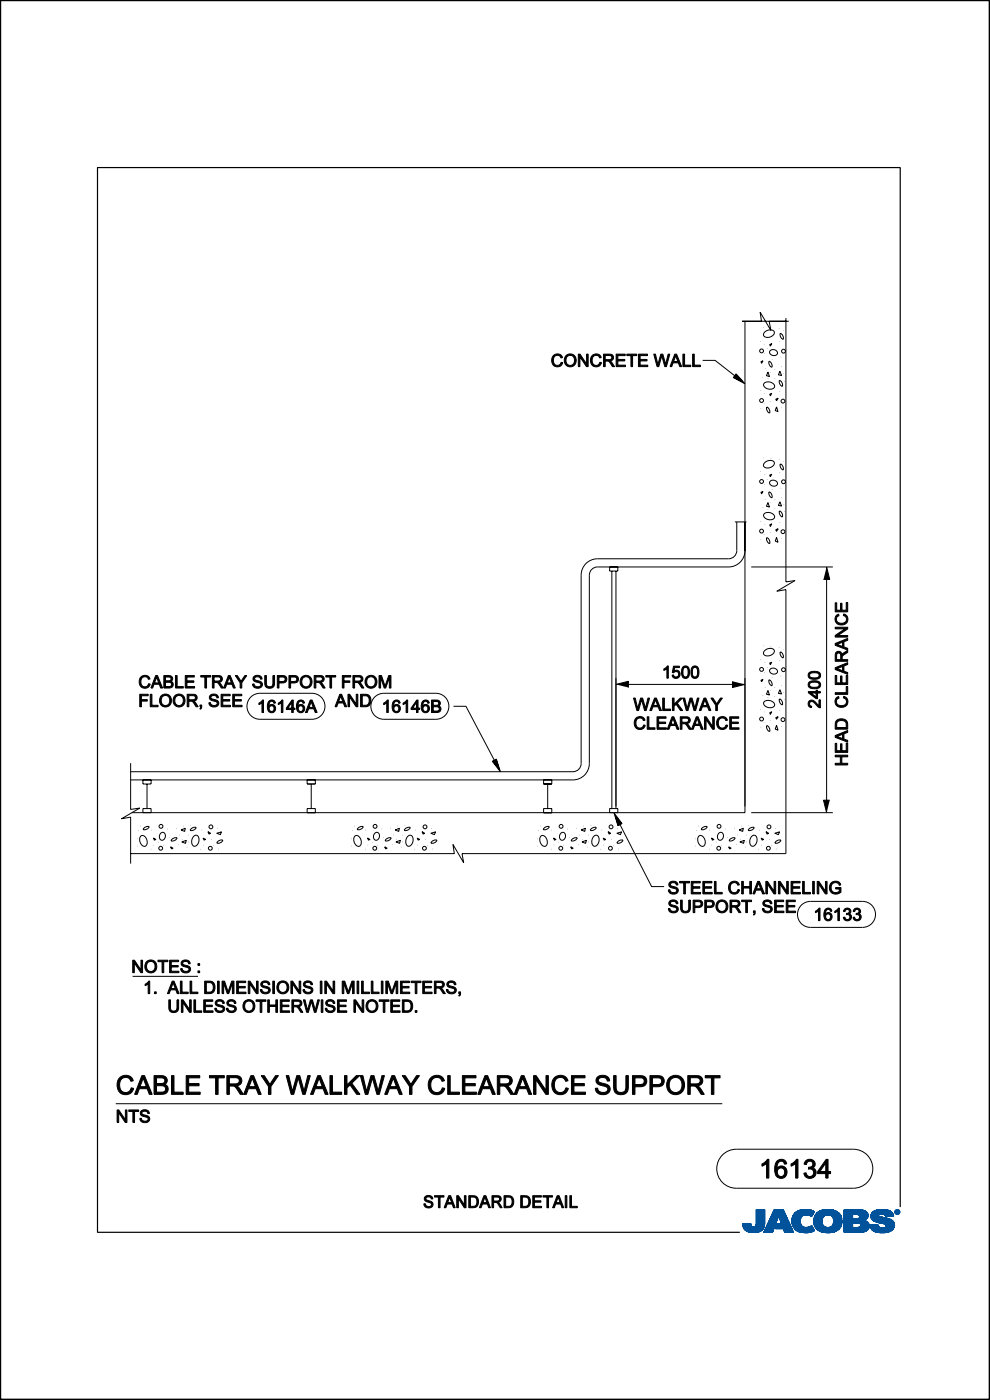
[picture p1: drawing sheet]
<svg xmlns="http://www.w3.org/2000/svg" width="210mm" height="297mm" viewBox="0 0 210 297" stroke-linecap="round" stroke-linejoin="round" font-family="sans-serif">
<path d="M191 256.1v-220.6h-170.3v225.9h136.2M.1 296.6v.3h209.7v-296.8h-209.7v296.8" fill="none" stroke="#000" stroke-width=".25"/>
<g fill="#000" stroke="#000" stroke-width=".21">
<path d="M175.3 120.3l.7 2.6h-1.3zM130.7 145.2l2.6-.7v1.4zM155.4 144.5l2.6 .7-2.6 .7zM174.7 169.8h1.3l-.7 2.6z"/>
<path d="M117.5 75.4a1.15 1.15 0 0 1 1.8 .5h-.3a.87 .87 0 0 0-1.2-.4 .87 .87 0 0 0-.4 1.1 .82 .82 0 0 0 .7 .9 .82 .82 0 0 0 .9-.7l.4 .1a1.22 1.22 0 0 1-1.6 .9 1.22 1.22 0 0 1-.8-1.6z" fill-rule="evenodd"/>
<path d="M120 75.5a1.34 1.34 0 0 0 .1 2 1.34 1.34 0 0 0 2-.3 1.33 1.33 0 0 0-.3-1.8 1.33 1.33 0 0 0-1.8 .1zM120.3 75.6a.99 .99 0 0 1 1.6 .9 .99 .99 0 0 1-1.6 .7l-.2-.7z" fill-rule="evenodd"/>
<path d="M122.7 75.1h.3l1.4 2.1v-2.1h.4v2.7h-.4l-1.4-2.1v2.1h-.3z" fill-rule="evenodd"/>
<path d="M125.7 75.4a1.15 1.15 0 0 1 1.8 .5h-.3a.87 .87 0 0 0-1.2-.4 .87 .87 0 0 0-.4 1.1 .82 .82 0 0 0 .7 .9 .82 .82 0 0 0 .9-.7l.4 .1a1.22 1.22 0 0 1-1.6 .9 1.22 1.22 0 0 1-.7-1.6z" fill-rule="evenodd"/>
<path d="M128 75.1v2.7h.4v-1.2h.4a.81 .81 0 0 1 .8 .6l.3 .6h.5l-1-1.2a.74 .74 0 0 0 .7-.9 .74 .74 0 0 0-.9-.6zM128.4 75.4h.8a.46 .46 0 0 1 .6 .5 .46 .46 0 0 1-.7 .4h-.7z" fill-rule="evenodd"/>
<path d="M130.7 75.1h1.9v.3h-1.5v.9h1.4v.3h-1.4v.9h1.6v.3h-2z" fill-rule="evenodd"/>
<path d="M133 75.1h2.1v.3h-.9v2.4h-.4v-2.4h-.8z" fill-rule="evenodd"/>
<path d="M135.4 75.1h1.9v.3h-1.5v.9h1.4v.3h-1.4v.9h1.6v.3h-2z" fill-rule="evenodd"/>
<path d="M138.7 75.1h.3l.6 2.3 .6-2.3h.4l.6 2.3 .5-2.3h.4l-.7 2.7h-.4l-.6-2.4-.7 2.4h-.3z" fill-rule="evenodd"/>
<path d="M143.1 75.1l-1 2.7h.4l.3-.8h1.1l.3 .8h.4l-1.1-2.7zM143.3 75.4l.5 1.3h-.9z" fill-rule="evenodd"/>
<path d="M144.9 75.1h.3v2.4h1.3v.3h-1.6z" fill-rule="evenodd"/>
<path d="M146.9 75.1h.4v2.4h1.3v.3h-1.7z" fill-rule="evenodd"/>
<path d="M177.4 130.5l.5-.2 .1 .3a.87 .87 0 0 0-.5 1.2 .87 .87 0 0 0 1.2 .4 .82 .82 0 0 0 .8-.7 .82 .82 0 0 0-.6-.9l.1-.4a1.22 1.22 0 0 1 .8 1.6 1.22 1.22 0 0 1-1.6 .8 1.22 1.22 0 0 1-1-.8 1.22 1.22 0 0 1 .2-1.3z" fill-rule="evenodd"/>
<path d="M177.2 136.5v.4l2.6 1v-.4l-.8-.3v-1.1l.8-.3v-.4zM177.4 136.7l1.3-.5v.9z" fill-rule="evenodd"/>
<path d="M177.2 133.1h2.6v.3l-2.1 1.4h2.1v.4h-2.6v-.4l2-1.4h-2z" fill-rule="evenodd"/>
<path d="M177.2 127.9h.3v1.5h.8v-1.4h.3v1.4h.9v-1.6h.3v2h-2.6z" fill-rule="evenodd"/>
<path d="M29.6 147.3h1.8v.3h-1.4v.8h1.2v.3h-1.2v1.2h-.4z" fill-rule="evenodd"/>
<path d="M30 143.6a1.15 1.15 0 0 1 1.8 .4l-.3 .1a.87 .87 0 0 0-1.2-.4 .87 .87 0 0 0-.4 1.1 .82 .82 0 0 0 .7 .9 .82 .82 0 0 0 .9-.7l.4 .1a1.22 1.22 0 0 1-1.6 .8 1.22 1.22 0 0 1-.8-1.5z" fill-rule="evenodd"/>
<path d="M31.9 147.3h.3v2.3h1.3v.3h-1.6z" fill-rule="evenodd"/>
<path d="M33 143.3l-1 2.7h.4l.3-.8h1.1l.3 .8h.4l-1.1-2.7zM33.2 143.6l.5 1.3h-.9z" fill-rule="evenodd"/>
<path d="M34.2 147.6a1.34 1.34 0 0 0 0 2 1.34 1.34 0 0 0 2-.3 1.33 1.33 0 0 0-.2-1.7 1.33 1.33 0 0 0-1.8 0zM34.5 147.8a.99 .99 0 0 1 1.5 .8 .99 .99 0 0 1-1.5 .8l-.3-.8z" fill-rule="evenodd"/>
<path d="M34.8 143.3v2.7h1a.75 .75 0 0 0 .9-.5 .75 .75 0 0 0-.4-.9 .67 .67 0 0 0 .3-.9 .67 .67 0 0 0-.9-.4zM35.1 143.6h.5a.44 .44 0 0 1 .6 .2 .44 .44 0 0 1-.1 .5l-1 .1zM35.1 144.7h.6a.49 .49 0 0 1 .7 .5 .49 .49 0 0 1-.6 .4h-.7z" fill-rule="evenodd"/>
<path d="M37.1 147.6a1.34 1.34 0 0 0 0 2 1.34 1.34 0 0 0 2-.3 1.33 1.33 0 0 0-.2-1.7 1.33 1.33 0 0 0-1.8 0zM37.3 147.8a.99 .99 0 0 1 1.6 .8 .99 .99 0 0 1-1.6 .8l-.2-.8z" fill-rule="evenodd"/>
<path d="M37.2 143.3h.4v2.3h1.3v.4h-1.7z" fill-rule="evenodd"/>
<path d="M39.3 143.3h1.9v.3h-1.5v.8h1.4v.3h-1.4v.9h1.6v.4h-2z" fill-rule="evenodd"/>
<path d="M39.7 147.3v2.6h.4v-1.1h.4a.81 .81 0 0 1 .7 .6l.4 .5h.4l-.9-1.2a.74 .74 0 0 0 .7-.8 .74 .74 0 0 0-.9-.6zM40.1 147.6h.8a.46 .46 0 0 1 .6 .5 .46 .46 0 0 1-.7 .4h-.7z" fill-rule="evenodd"/>
<path d="M42.4 149.6h.4v.5l-.3 .4-.1-.2 .2-.4h-.2z" fill-rule="evenodd"/>
<path d="M42.6 143.3h2.1v.3h-.9v2.4h-.3v-2.4h-.9z" fill-rule="evenodd"/>
<path d="M44.7 147.4a1.04 1.04 0 0 1 1.6 .6l-.3 .1a.63 .63 0 0 0-.6-.6 .63 .63 0 0 0-.6 .6l.3 .2a1.05 1.05 0 0 1 1.3 1.1 1.11 1.11 0 0 1-1.2 .6 1.11 1.11 0 0 1-.9-.9h.3a.72 .72 0 0 0 .7 .6 .72 .72 0 0 0 .8-.6l-.4-.3a.98 .98 0 0 1-1.2-1.2z" fill-rule="evenodd"/>
<path d="M45.1 143.3v2.7h.3v-1.2h.4a.81 .81 0 0 1 .8 .6l.3 .6h.5l-1-1.2a.74 .74 0 0 0 .8-.9 .74 .74 0 0 0-1-.6zM45.4 143.6h.8a.46 .46 0 0 1 .6 .5 .46 .46 0 0 1-.6 .4h-.8z" fill-rule="evenodd"/>
<path d="M46.9 147.3h1.9v.3h-1.5v.8h1.4v.3h-1.4v.9h1.6v.3h-2z" fill-rule="evenodd"/>
<path d="M48.4 143.3l-1 2.7h.4l.3-.8h1.1l.3 .8h.4l-1.1-2.7zM48.6 143.6l.5 1.3h-.9z" fill-rule="evenodd"/>
<path d="M49.4 147.3h1.9v.3h-1.6v.8h1.5v.3h-1.5v.9h1.6v.3h-1.9z" fill-rule="evenodd"/>
<path d="M49.9 143.3h.4l.8 1.3 .8-1.3h.4l-1 1.5v1.2h-.4v-1.2z" fill-rule="evenodd"/>
<path d="M53.9 143.5a1.04 1.04 0 0 1 1.7 .6h-.3a.63 .63 0 0 0-.7-.5 .63 .63 0 0 0-.6 .5l.4 .2a1.05 1.05 0 0 1 1.2 1.1 1.11 1.11 0 0 1-1.1 .6 1.11 1.11 0 0 1-.9-.9h.3a.72 .72 0 0 0 .7 .6 .72 .72 0 0 0 .7-.6l-.4-.3a.98 .98 0 0 1-1.1-1.2z" fill-rule="evenodd"/>
<path d="M54.9 149.2l.8-.7h.2v2.7h-.3v-2.1l-.7 .4z" fill-rule="evenodd"/>
<path d="M56.2 143.3h.3v1.5a.71 .71 0 0 0 .7 .9 .71 .71 0 0 0 .7-.9v-1.5h.3v1.5a1.05 1.05 0 0 1-1 1.2 1.05 1.05 0 0 1-1-1.2z" fill-rule="evenodd"/>
<path d="M57 148.8a1.68 1.68 0 0 0 .4 2.4 .85 .85 0 0 0 1-1 .85 .85 0 0 0-1.2-.6l-.2 .2a.69 .69 0 0 1 .2-.8 .69 .69 0 0 1 .8-.1l.1 .3h.3a.78 .78 0 0 0-.6-.7 .78 .78 0 0 0-.8 .3zM57.1 150.3a.57 .57 0 0 1 1.1 0 .57 .57 0 0 1-1.1 0z" fill-rule="evenodd"/>
<path d="M58.8 143.3v2.7h.4v-1.1h.7a.81 .81 0 0 0 1-.8 .81 .81 0 0 0-1.1-.8zM59.2 143.6h.7a.49 .49 0 0 1 .6 .5 .49 .49 0 0 1-.6 .5h-.7z" fill-rule="evenodd"/>
<path d="M59 149.2l.8-.7h.2v2.7h-.3v-2.1l-.7 .4z" fill-rule="evenodd"/>
<path d="M61.3 143.3v2.7h.3v-1.1h.7a.81 .81 0 0 0 1-.8 .81 .81 0 0 0-1-.8zM61.6 143.6h.7a.49 .49 0 0 1 .7 .5 .49 .49 0 0 1-.7 .5h-.7z" fill-rule="evenodd"/>
<path d="M61.9 148.5l-1.2 1.7v.3h1.2v.7h.3v-.7h.4v-.3h-.4v-1.7zM61.9 149v1.2h-.8z" fill-rule="evenodd"/>
<path d="M64 143.6a1.34 1.34 0 0 0 0 2.1 1.34 1.34 0 0 0 2-.3 1.33 1.33 0 0 0-.2-1.8 1.33 1.33 0 0 0-1.8 0zM64.3 143.8a.99 .99 0 0 1 1.6 .8 .99 .99 0 0 1-1.6 .8l-.3-.7z" fill-rule="evenodd"/>
<path d="M63.2 148.8a1.68 1.68 0 0 0 .3 2.4 .85 .85 0 0 0 1.1-1 .85 .85 0 0 0-1.3-.6l-.1 .2a.69 .69 0 0 1 .2-.8 .69 .69 0 0 1 .7-.1l.2 .3h.3a.79 .79 0 0 0-.6-.7 .79 .79 0 0 0-.8 .3zM63.3 150.3a.57 .57 0 0 1 1.1 0 .57 .57 0 0 1-1.1 0z" fill-rule="evenodd"/>
<path d="M65.8 148.5l-1 2.7h.4l.3-.8h1.1l.3 .8h.4l-1.1-2.7zM66 148.8l.5 1.3h-.9z" fill-rule="evenodd"/>
<path d="M66.6 143.3v2.7h.4v-1.2h.4a.81 .81 0 0 1 .8 .6l.3 .6h.5l-1-1.2a.74 .74 0 0 0 .8-.9 .74 .74 0 0 0-1-.6zM67 143.6h.8a.46 .46 0 0 1 .6 .5 .46 .46 0 0 1-.7 .4h-.7z" fill-rule="evenodd"/>
<path d="M69.1 143.3h2.1v.3h-.9v2.4h-.3v-2.4h-.9z" fill-rule="evenodd"/>
<path d="M72.1 147.3l-1 2.6h.3l.3-.8h1.1l.3 .8h.4l-1-2.6zM72.3 147.6l.4 1.2h-.9z" fill-rule="evenodd"/>
<path d="M72.6 143.3h1.8v.3h-1.4v.8h1.2v.4h-1.2v1.2h-.4z" fill-rule="evenodd"/>
<path d="M73.8 147.3h.4l1.4 2.1v-2.1h.3v2.6h-.4l-1.3-2v2h-.4z" fill-rule="evenodd"/>
<path d="M74.9 143.3v2.7h.3v-1.2h.4a.81 .81 0 0 1 .8 .6l.4 .6h.4l-1-1.2a.74 .74 0 0 0 .8-.9 .74 .74 0 0 0-1-.6zM75.2 143.6h.9a.46 .46 0 0 1 .5 .5 .46 .46 0 0 1-.6 .4h-.8z" fill-rule="evenodd"/>
<path d="M76.5 147.3v2.6h.9a1.33 1.33 0 0 0 1.3-1.3 1.33 1.33 0 0 0-1.3-1.3zM76.8 147.6h.6a1.02 1.02 0 0 1 .9 1 1.02 1.02 0 0 1-.9 1h-.6z" fill-rule="evenodd"/>
<path d="M77.8 143.6a1.34 1.34 0 0 0 0 2.1 1.34 1.34 0 0 0 2-.3 1.33 1.33 0 0 0-.2-1.8 1.33 1.33 0 0 0-1.8 0zM78.1 143.8a.99 .99 0 0 1 1.5 .8 .99 .99 0 0 1-1.6 .8l-.2-.7z" fill-rule="evenodd"/>
<path d="M80.4 143.3h.5l.8 2.3 .8-2.3h.4v2.7h-.3v-2.3l-.8 2.3h-.3l-.8-2.3v2.3h-.3z" fill-rule="evenodd"/>
<path d="M81.4 149.2l.8-.7h.2v2.7h-.4v-2.1l-.6 .4z" fill-rule="evenodd"/>
<path d="M83.5 148.8a1.68 1.68 0 0 0 .3 2.4 .85 .85 0 0 0 1.1-1 .85 .85 0 0 0-1.3-.6l-.1 .2a.69 .69 0 0 1 .2-.8 .69 .69 0 0 1 .7-.1l.2 .3h.3a.79 .79 0 0 0-.6-.7 .79 .79 0 0 0-.8 .3zM83.6 150.3a.57 .57 0 0 1 1.1 0 .57 .57 0 0 1-1.1 0z" fill-rule="evenodd"/>
<path d="M85.5 149.2l.8-.7h.2v2.7h-.4v-2.1l-.6 .4z" fill-rule="evenodd"/>
<path d="M88.4 148.5l-1.2 1.7v.3h1.1v.7h.4v-.7h.3v-.3h-.3v-1.7zM88.3 149v1.2h-.8z" fill-rule="evenodd"/>
<path d="M89.6 148.8a1.68 1.68 0 0 0 .4 2.4 .85 .85 0 0 0 1.1-1 .85 .85 0 0 0-1.3-.6l-.1 .2a.69 .69 0 0 1 .1-.8 .69 .69 0 0 1 .8-.1l.1 .3h.4a.79 .79 0 0 0-.6-.7 .79 .79 0 0 0-.9 .3zM89.7 150.3a.6 .6 0 0 1 1.2 0 .6 .6 0 0 1-1.2 0z" fill-rule="evenodd"/>
<path d="M91.5 148.5v2.7h1a.75 .75 0 0 0 1-.5 .75 .75 0 0 0-.5-1 .67 .67 0 0 0 .3-.8 .67 .67 0 0 0-.8-.4zM91.9 148.8h.5a.44 .44 0 0 1 .6 .2 .44 .44 0 0 1-.1 .5l-1 .1zM91.9 149.9h.6a.49 .49 0 0 1 .7 .5 .49 .49 0 0 1-.7 .4h-.6z" fill-rule="evenodd"/>
<path d="M134.4 148.1h.3l.6 2.3 .6-2.3h.4l.6 2.3 .5-2.3h.4l-.7 2.6h-.4l-.6-2.3-.6 2.3h-.4z" fill-rule="evenodd"/>
<path d="M135 152.3a1.15 1.15 0 0 1 1.8 .5l-.3 .1a.87 .87 0 0 0-1.2-.5 .87 .87 0 0 0-.4 1.2 .82 .82 0 0 0 .7 .8 .82 .82 0 0 0 .9-.6l.4 .1a1.22 1.22 0 0 1-1.6 .8 1.22 1.22 0 0 1-.8-1.6z" fill-rule="evenodd"/>
<path d="M137.3 152.1h.3v2.3h1.3v.3h-1.6z" fill-rule="evenodd"/>
<path d="M138.9 148.1l-1.1 2.6h.4l.3-.8h1.1l.3 .8h.4l-1.1-2.6zM139 148.4l.5 1.3h-.9z" fill-rule="evenodd"/>
<path d="M139.4 152.1h1.9v.3h-1.6v.8h1.5v.3h-1.5v.9h1.6v.3h-1.9z" fill-rule="evenodd"/>
<path d="M140.6 148.1h.3v2.3h1.3v.3h-1.6z" fill-rule="evenodd"/>
<path d="M142.6 152.1l-1.1 2.6h.4l.3-.8h1.1l.3 .8h.4l-1.1-2.6zM142.7 152.3l.5 1.3h-.9z" fill-rule="evenodd"/>
<path d="M140.8 141.9l.8-.6h.2v2.6h-.3v-2.1l-.7 .4z" fill-rule="evenodd"/>
<path d="M142.9 141.3h1.2v.3h-1l-.1 .7a.85 .85 0 0 1 1.2 .5 .85 .85 0 0 1-.6 1.1 .85 .85 0 0 1-1-.7h.3a.56 .56 0 0 0 .8 .3 .56 .56 0 0 0 .1-.9 .56 .56 0 0 0-.9 .1h-.3z" fill-rule="evenodd"/>
<path d="M142.6 148.1h.4v1.3l1.3-1.3h.5l-1.1 1.1 1.1 1.5h-.4l-1-1.3-.4 .4v.9h-.4z" fill-rule="evenodd"/>
<path d="M144.3 152.1v2.6h.4v-1.2l.7 .1 .8 1.1h.4l-.9-1.2a.74 .74 0 0 0 .7-.8 .74 .74 0 0 0-.9-.6zM144.7 152.4h.8a.46 .46 0 0 1 .6 .5 .46 .46 0 0 1-.7 .3h-.7z" fill-rule="evenodd"/>
<path d="M144.9 141.4a.93 .93 0 0 1 1.1 .1 .93 .93 0 0 1 .3 1.1 .93 .93 0 0 1-.3 1.1 .93 .93 0 0 1-1.1 .1 2 2 0 0 1 0-2.4zM145 141.8a1.84 1.84 0 0 0 .2 1.8 .68 .68 0 0 0 .7-.3 .68 .68 0 0 0 .1-.7 .68 .68 0 0 0-.1-.7 .68 .68 0 0 0-.7-.3z" fill-rule="evenodd"/>
<path d="M144.9 148.1h.3l.5 2.3 .7-2.3h.4l.6 2.3 .5-2.3h.4l-.7 2.6h-.4l-.6-2.3-.7 2.3h-.3z" fill-rule="evenodd"/>
<path d="M146.9 141.4a.93 .93 0 0 1 1.1 .1 .93 .93 0 0 1 .3 1.1 .93 .93 0 0 1-.3 1.1 .93 .93 0 0 1-1.1 .1 2 2 0 0 1 0-2.4zM147 141.8a1.84 1.84 0 0 0 .2 1.8 .68 .68 0 0 0 .7-.3 .68 .68 0 0 0 .1-.7 .68 .68 0 0 0-.1-.7 .68 .68 0 0 0-.7-.3z" fill-rule="evenodd"/>
<path d="M147.7 152.1l-1 2.6h.4l.2-.8h1.2l.3 .8h.4l-1.1-2.6zM147.9 152.3l.4 1.3h-.9z" fill-rule="evenodd"/>
<path d="M149.3 148.1l-1 2.6h.4l.3-.8h1.1l.3 .8h.4l-1.1-2.6zM149.5 148.4l.5 1.3h-.9z" fill-rule="evenodd"/>
<path d="M149.4 152.1h.4l1.4 2v-2h.3v2.6h-.3l-1.4-2.1v2.1h-.4z" fill-rule="evenodd"/>
<path d="M150.8 148.1h.4l.8 1.2 .8-1.2h.4l-1 1.5v1.1h-.4v-1.1z" fill-rule="evenodd"/>
<path d="M152.4 152.3a1.15 1.15 0 0 1 1.9 .5l-.3 .1a.87 .87 0 0 0-1.2-.5 .87 .87 0 0 0-.4 1.2 .82 .82 0 0 0 .7 .8 .82 .82 0 0 0 .9-.6l.3 .1a1.22 1.22 0 0 1-1.5 .8 1.22 1.22 0 0 1-.8-1.6z" fill-rule="evenodd"/>
<path d="M154.8 152.1h1.9v.3h-1.6v.8h1.5v.3h-1.5v.9h1.7v.3h-2z" fill-rule="evenodd"/>
<path d="M171.6 144.7a2.06 2.06 0 0 1 2.3 .1 .84 .84 0 0 1 0 .9 .84 .84 0 0 1-.8 .4h-.4a.94 .94 0 0 1-1-.2 .94 .94 0 0 1-.2-1zM171.8 145a.56 .56 0 0 0 0 .6 .56 .56 0 0 0 .7 .2h.2a.62 .62 0 0 0 .9-.2 .62 .62 0 0 0-.1-.8 1.97 1.97 0 0 0-1.7 .2z" fill-rule="evenodd"/>
<path d="M171.6 142.7a2.06 2.06 0 0 1 2.3 .1 .84 .84 0 0 1 0 .9 .84 .84 0 0 1-.8 .4h-.4a.94 .94 0 0 1-1-.2 .94 .94 0 0 1-.2-1zM171.8 142.9a.56 .56 0 0 0 0 .7 .56 .56 0 0 0 .7 .2h.2a.62 .62 0 0 0 .9-.2 .62 .62 0 0 0-.1-.8 1.97 1.97 0 0 0-1.7 .1z" fill-rule="evenodd"/>
<path d="M171.6 148.7a1.05 1.05 0 0 1 1.6 .5l.5 .5v-1.2h.3v1.7l-.5-.3-1-.9a.5 .5 0 0 0-.8 .1 .5 .5 0 0 0 .5 .7l-.1 .3a.82 .82 0 0 1-.7-.5 .82 .82 0 0 1 .2-.9z" fill-rule="evenodd"/>
<path d="M171.5 146.7h1.6v-.3h.3v.3h.6v.3h-.6v1.2h-.3l-1.6-1.2zM172 147l1.1 .9v-.9z" fill-rule="evenodd"/>
<path d="M177.4 148l.5-.2 .1 .3a.87 .87 0 0 0-.5 1.2 .87 .87 0 0 0 1.2 .4 .82 .82 0 0 0 .8-.7 .82 .82 0 0 0-.6-.9l.1-.4a1.22 1.22 0 0 1 .8 1.6 1.22 1.22 0 0 1-1.6 .7 1.22 1.22 0 0 1-1-.7 1.22 1.22 0 0 1 .2-1.3z" fill-rule="evenodd"/>
<path d="M177.2 157.7h.3v1.6h.8v-1.5h.3v1.5h.9v-1.7h.3v2h-2.6z" fill-rule="evenodd"/>
<path d="M177.2 156v.4l2.6 1v-.3l-.8-.3v-1.1l.8-.3v-.4zM177.4 156.2l1.3-.4v.9z" fill-rule="evenodd"/>
<path d="M177.4 152.9l-.2 .5v1.3h2.6v-1a1.38 1.38 0 0 0-.9-1.2 1.38 1.38 0 0 0-1.5 .4zM177.7 153.1a1.08 1.08 0 0 1 1.8 .7v.5h-2v-.9z" fill-rule="evenodd"/>
<path d="M177.2 147h2.3v-1.4h.3v1.7h-2.6z" fill-rule="evenodd"/>
<path d="M177.2 143.3h.3v1.6h.8v-1.5h.3v1.5h.9v-1.7h.3v2h-2.6z" fill-rule="evenodd"/>
<path d="M177.2 141.7v.3l2.6 1.1v-.4l-.8-.3v-1.1l.8-.3v-.4zM177.4 141.9l1.3-.5v.9z" fill-rule="evenodd"/>
<path d="M177.3 138.4l-.1 .5v1.4h2.6v-.4h-1.2v-.4a.81 .81 0 0 1 .7-.8l.5-.3v-.4l-1.2 .9a.73 .73 0 0 0-.4-.7 .73 .73 0 0 0-.9 .2zM177.6 138.7a.47 .47 0 0 1 .6-.1 .47 .47 0 0 1 .1 .6v.7h-.8z" fill-rule="evenodd"/>
<path d="M177.2 160.2h2.6v.4h-1.2v1.3h1.2v.4h-2.6v-.4h1.1v-1.3h-1.1z" fill-rule="evenodd"/>
<path d="M142.1 187.1a1.04 1.04 0 0 1 1.7 .6l-.3 .1a.63 .63 0 0 0-.7-.6 .63 .63 0 0 0-.6 .6l.4 .2a1.05 1.05 0 0 1 1.3 1.1 1.11 1.11 0 0 1-1.2 .6 1.11 1.11 0 0 1-.9-.9h.3a.72 .72 0 0 0 .7 .6 .72 .72 0 0 0 .7-.6l-.4-.3a.98 .98 0 0 1-1.1-1.2z" fill-rule="evenodd"/>
<path d="M142.1 191.1a1.04 1.04 0 0 1 1.7 .6h-.3a.63 .63 0 0 0-.7-.5 .63 .63 0 0 0-.6 .6l.4 .2a1.05 1.05 0 0 1 1.3 1.1 1.11 1.11 0 0 1-1.2 .5 1.11 1.11 0 0 1-.9-.8l.3-.1a.72 .72 0 0 0 .7 .6 .72 .72 0 0 0 .7-.5l-.4-.3a.98 .98 0 0 1-1.1-1.2z" fill-rule="evenodd"/>
<path d="M144.2 187h2.1v.3h-.9v2.3h-.4v-2.3h-.8z" fill-rule="evenodd"/>
<path d="M144.4 191h.3v1.5a.71 .71 0 0 0 .7 .9 .71 .71 0 0 0 .7-.9v-1.5h.3v1.5a1.05 1.05 0 0 1-1 1.2 1.05 1.05 0 0 1-1-1.2z" fill-rule="evenodd"/>
<path d="M146.6 187h1.9v.3h-1.5v.8h1.4v.3h-1.4v.9h1.6v.3h-2z" fill-rule="evenodd"/>
<path d="M147 191v2.6h.4v-1.1h.7a.81 .81 0 0 0 1-.8 .81 .81 0 0 0-1.1-.7zM147.4 191.3h.7a.49 .49 0 0 1 .6 .4 .49 .49 0 0 1-.6 .5h-.7z" fill-rule="evenodd"/>
<path d="M149.1 187h1.9v.3h-1.6v.8h1.5v.3h-1.5v.9h1.7v.3h-2z" fill-rule="evenodd"/>
<path d="M149.5 191v2.6h.4v-1.1h.6a.81 .81 0 0 0 1-.8 .81 .81 0 0 0-1-.7zM149.9 191.3h.6a.49 .49 0 0 1 .7 .4 .49 .49 0 0 1-.7 .5h-.6z" fill-rule="evenodd"/>
<path d="M151.5 187h.4v2.3h1.3v.3h-1.7z" fill-rule="evenodd"/>
<path d="M152.2 191.3a1.34 1.34 0 0 0 0 2 1.34 1.34 0 0 0 2-.3 1.33 1.33 0 0 0-.2-1.8 1.33 1.33 0 0 0-1.8 .1zM152.5 191.5a.99 .99 0 0 1 1.6 .8 .99 .99 0 0 1-1.6 .8l-.3-.8z" fill-rule="evenodd"/>
<path d="M154.9 191v2.6h.3v-1.2h.4a.81 .81 0 0 1 .8 .7l.3 .5h.5l-1-1.2a.74 .74 0 0 0 .8-.8 .74 .74 0 0 0-1-.6zM155.2 191.3h.8a.46 .46 0 0 1 .6 .4 .46 .46 0 0 1-.6 .4h-.8z" fill-rule="evenodd"/>
<path d="M155 187.2a1.15 1.15 0 0 1 1.8 .5l-.3 .1a.87 .87 0 0 0-1.2-.5 .87 .87 0 0 0-.4 1.2 .82 .82 0 0 0 .7 .9 .82 .82 0 0 0 .9-.7l.4 .1a1.22 1.22 0 0 1-1.6 .8 1.22 1.22 0 0 1-.7-1.6z" fill-rule="evenodd"/>
<path d="M157.3 187h.4v1.1h1.3v-1.1h.4v2.6h-.4v-1.2h-1.3v1.2h-.4z" fill-rule="evenodd"/>
<path d="M157.3 191h2.1v.3h-.9v2.3h-.3v-2.3h-.9z" fill-rule="evenodd"/>
<path d="M160.7 187l-1 2.6h.4l.3-.8h1.1l.3 .8h.4l-1.1-2.6zM160.9 187.3l.5 1.3h-.9z" fill-rule="evenodd"/>
<path d="M159.8 193.2h.4v.6l-.3 .3-.1-.1 .2-.4h-.2z" fill-rule="evenodd"/>
<path d="M162.1 191.1a1.04 1.04 0 0 1 1.6 .6h-.3a.63 .63 0 0 0-.6-.5 .63 .63 0 0 0-.6 .6l.3 .2a1.05 1.05 0 0 1 1.3 1.1 1.11 1.11 0 0 1-1.2 .5 1.11 1.11 0 0 1-.9-.8l.3-.1a.72 .72 0 0 0 .7 .6 .72 .72 0 0 0 .8-.5l-.4-.3a.98 .98 0 0 1-1.2-1.2z" fill-rule="evenodd"/>
<path d="M162.5 187h.3l1.4 2.1v-2.1h.3v2.6h-.3l-1.4-2v2h-.3z" fill-rule="evenodd"/>
<path d="M164.3 191h1.9v.3h-1.5v.8h1.4v.3h-1.4v.9h1.6v.3h-2z" fill-rule="evenodd"/>
<path d="M165.1 187h.4l1.4 2.1v-2.1h.3v2.6h-.3l-1.4-2v2h-.4z" fill-rule="evenodd"/>
<path d="M166.8 191h1.9v.3h-1.6v.8h1.5v.3h-1.5v.9h1.7v.3h-2z" fill-rule="evenodd"/>
<path d="M167.8 187h1.9v.3h-1.5v.8h1.4v.3h-1.4v.9h1.6v.3h-2z" fill-rule="evenodd"/>
<path d="M170.3 187h.3v2.3h1.3v.3h-1.6z" fill-rule="evenodd"/>
<path d="M172.4 187h.3v2.6h-.3z" fill-rule="evenodd"/>
<path d="M173.3 187h.4l1.4 2.1v-2.1h.3v2.6h-.3l-1.4-2v2h-.4z" fill-rule="evenodd"/>
<path d="M173 193.3l.7-.7h.2v2.7h-.3v-2.1l-.6 .4z" fill-rule="evenodd"/>
<path d="M175 193a1.68 1.68 0 0 0 .4 2.3 .85 .85 0 0 0 1.1-.9 .85 .85 0 0 0-1.3-.6l-.1 .1a.69 .69 0 0 1 .1-.7 .69 .69 0 0 1 .8-.1l.1 .2h.4a.79 .79 0 0 0-.6-.7 .79 .79 0 0 0-.9 .4zM175.1 194.5a.6 .6 0 0 1 1.2 0 .6 .6 0 0 1-1.2 0z" fill-rule="evenodd"/>
<path d="M176.4 187.2a1.21 1.21 0 0 1 1.9 .5l-.3 .1a.96 .96 0 0 0-1.3-.4 .96 .96 0 0 0-.4 1.3 1.05 1.05 0 0 0 1.7 .4v-.5h-.7v-.3h1.1v1a1.43 1.43 0 0 1-2.1 0 1.43 1.43 0 0 1 .1-2.1z" fill-rule="evenodd"/>
<path d="M177.1 193.3l.7-.7h.3v2.7h-.4v-2.1l-.6 .4z" fill-rule="evenodd"/>
<path d="M179.2 192.8a.71 .71 0 0 1 1.1 0 .71 .71 0 0 1-.2 1.1 .83 .83 0 0 1 0 1.4 .83 .83 0 0 1-1.2-.7h.3a.53 .53 0 0 0 .6 .5 .53 .53 0 0 0 .5-.7 .53 .53 0 0 0-.8-.3l.1-.3a.46 .46 0 0 0 .6-.4 .46 .46 0 0 0-.5-.5 .46 .46 0 0 0-.5 .5l-.3-.1z" fill-rule="evenodd"/>
<path d="M181.3 192.8a.71 .71 0 0 1 1 0 .71 .71 0 0 1-.1 1.1 .83 .83 0 0 1 0 1.4 .83 .83 0 0 1-1.3-.7h.4a.53 .53 0 0 0 .6 .5 .53 .53 0 0 0 .4-.7 .53 .53 0 0 0-.7-.3v-.3a.46 .46 0 0 0 .6-.4 .46 .46 0 0 0-.4-.5 .46 .46 0 0 0-.5 .5l-.3-.1z" fill-rule="evenodd"/>
<path d="M28.2 203.7h.3l1.4 2.1v-2.1h.3v2.6h-.3l-1.4-2v2h-.3z" fill-rule="evenodd"/>
<path d="M31.1 204a1.34 1.34 0 0 0 0 2 1.34 1.34 0 0 0 2-.3 1.33 1.33 0 0 0-.2-1.7 1.33 1.33 0 0 0-1.8 0zM31.4 204.2a.99 .99 0 0 1 1.5 .8 .99 .99 0 0 1-1.6 .8l-.2-.7z" fill-rule="evenodd"/>
<path d="M30.8 208.8l.7-.7h.3v2.7h-.4v-2.1l-.6 .4z" fill-rule="evenodd"/>
<path d="M32.8 210.4h.3v.4h-.3z" fill-rule="evenodd"/>
<path d="M33.5 203.7h2.1v.3h-.9v2.3h-.3v-2.3h-.9z" fill-rule="evenodd"/>
<path d="M36.5 208.1l-1 2.7h.4l.3-.8h1.1l.3 .8h.4l-1.1-2.7zM36.7 208.4l.5 1.3h-.9z" fill-rule="evenodd"/>
<path d="M36 203.7h1.9v.3h-1.6v.8h1.5v.3h-1.5v.9h1.7v.3h-2z" fill-rule="evenodd"/>
<path d="M35.8 212.1h.4v1.5a.71 .71 0 0 0 .7 .9 .71 .71 0 0 0 .6-.9v-1.5h.4v1.5a1.05 1.05 0 0 1-1 1.2 1.05 1.05 0 0 1-1.1-1.2z" fill-rule="evenodd"/>
<path d="M38.3 208.1h.3v2.4h1.3v.3h-1.6z" fill-rule="evenodd"/>
<path d="M38.7 203.9a1.04 1.04 0 0 1 1.6 .5l-.3 .1a.63 .63 0 0 0-.6-.5 .63 .63 0 0 0-.6 .5l.3 .2a1.05 1.05 0 0 1 1.3 1.1 1.11 1.11 0 0 1-1.2 .6 1.11 1.11 0 0 1-.9-.9h.3a.72 .72 0 0 0 .7 .6 .72 .72 0 0 0 .8-.6l-.4-.3a.98 .98 0 0 1-1.2-1.2z" fill-rule="evenodd"/>
<path d="M38.5 212.1h.3l1.4 2.1v-2.1h.4v2.7h-.4l-1.4-2.1v2.1h-.3z" fill-rule="evenodd"/>
<path d="M40.3 208.1h.4v2.4h1.3v.3h-1.7z" fill-rule="evenodd"/>
<path d="M41.1 212.1h.4v2.3h1.3v.4h-1.7z" fill-rule="evenodd"/>
<path d="M42 204.4v.4h.4v-.4zM42 206v.3h.4v-.3z" fill-rule="evenodd"/>
<path d="M43.2 212.1h1.9v.3h-1.5v.8h1.4v.3h-1.4v.9h1.6v.4h-2z" fill-rule="evenodd"/>
<path d="M43.4 208.1v2.7h1a1.33 1.33 0 0 0 1.2-1.4 1.33 1.33 0 0 0-1.3-1.3zM43.8 208.5h.5a1.02 1.02 0 0 1 .9 1 1.02 1.02 0 0 1-.9 1h-.5z" fill-rule="evenodd"/>
<path d="M45.9 212.3a1.04 1.04 0 0 1 1.7 .6h-.4a.63 .63 0 0 0-.6-.5 .63 .63 0 0 0-.6 .5l.4 .2a1.05 1.05 0 0 1 1.2 1.1 1.11 1.11 0 0 1-1.1 .6 1.11 1.11 0 0 1-.9-.9h.3a.72 .72 0 0 0 .7 .6 .72 .72 0 0 0 .7-.6l-.4-.3a.98 .98 0 0 1-1.1-1.2z" fill-rule="evenodd"/>
<path d="M46.1 208.1h.4v2.7h-.4z" fill-rule="evenodd"/>
<path d="M47.1 208.1h.5l.8 2.3 .8-2.3h.4v2.7h-.3v-2.2l-.8 2.2h-.3l-.8-2.3v2.3h-.3z" fill-rule="evenodd"/>
<path d="M48.4 212.3a1.04 1.04 0 0 1 1.7 .6h-.4a.63 .63 0 0 0-.6-.5 .63 .63 0 0 0-.6 .5l.3 .2a1.05 1.05 0 0 1 1.3 1.1 1.11 1.11 0 0 1-1.1 .6 1.11 1.11 0 0 1-1-.9h.4a.72 .72 0 0 0 .6 .6 .72 .72 0 0 0 .8-.6l-.4-.3a.98 .98 0 0 1-1.2-1.2z" fill-rule="evenodd"/>
<path d="M50.2 208.1h1.9v.4h-1.5v.8h1.4v.3h-1.4v.9h1.6v.3h-2z" fill-rule="evenodd"/>
<path d="M51.9 212.4a1.34 1.34 0 0 0 0 2.1 1.34 1.34 0 0 0 2-.3 1.33 1.33 0 0 0-.2-1.8 1.33 1.33 0 0 0-1.8 0zM52.2 212.6a.99 .99 0 0 1 1.5 .8 .99 .99 0 0 1-1.5 .8l-.3-.7z" fill-rule="evenodd"/>
<path d="M52.7 208.1h.3l1.4 2.1v-2.1h.3v2.7h-.3l-1.4-2.1v2.1h-.3z" fill-rule="evenodd"/>
<path d="M54.3 212.1h2.1v.3h-.9v2.4h-.3v-2.4h-.9z" fill-rule="evenodd"/>
<path d="M55.6 208.3a1.04 1.04 0 0 1 1.6 .6h-.3a.63 .63 0 0 0-.6-.5 .63 .63 0 0 0-.6 .5l.3 .3a1.05 1.05 0 0 1 1.3 1 1.11 1.11 0 0 1-1.2 .6 1.11 1.11 0 0 1-.9-.9h.3a.72 .72 0 0 0 .7 .6 .72 .72 0 0 0 .8-.5l-.4-.3a.98 .98 0 0 1-1.2-1.2z" fill-rule="evenodd"/>
<path d="M56.8 212.1h.3v1.1h1.4v-1.1h.4v2.7h-.4v-1.3h-1.4v1.3h-.3z" fill-rule="evenodd"/>
<path d="M57.9 208.1h.3v2.7h-.3z" fill-rule="evenodd"/>
<path d="M59.1 208.5a1.34 1.34 0 0 0 0 2 1.34 1.34 0 0 0 2-.3 1.33 1.33 0 0 0-.2-1.8 1.33 1.33 0 0 0-1.8 .1zM59.4 208.7a.99 .99 0 0 1 1.5 .8 .99 .99 0 0 1-1.6 .8l-.2-.8z" fill-rule="evenodd"/>
<path d="M59.5 212.1h1.9v.3h-1.6v.8h1.5v.3h-1.5v.9h1.6v.4h-1.9z" fill-rule="evenodd"/>
<path d="M61.7 208.1h.4l1.4 2.1v-2.1h.3v2.7h-.4l-1.4-2.1v2.1h-.3z" fill-rule="evenodd"/>
<path d="M61.9 212.1v2.7h.4v-1.2h.4a.81 .81 0 0 1 .8 .6l.3 .6h.5l-1-1.2a.74 .74 0 0 0 .7-.9 .74 .74 0 0 0-.9-.6zM62.3 212.4h.8a.46 .46 0 0 1 .6 .5 .46 .46 0 0 1-.7 .4h-.7z" fill-rule="evenodd"/>
<path d="M64.6 208.3a1.04 1.04 0 0 1 1.7 .6h-.3a.63 .63 0 0 0-.7-.5 .63 .63 0 0 0-.6 .5l.4 .3a1.05 1.05 0 0 1 1.2 1 1.11 1.11 0 0 1-1.1 .6 1.11 1.11 0 0 1-.9-.9h.3a.72 .72 0 0 0 .7 .6 .72 .72 0 0 0 .7-.5l-.4-.3a.98 .98 0 0 1-1.1-1.2z" fill-rule="evenodd"/>
<path d="M64.3 212.1h.4l.5 2.3 .6-2.3h.5l.6 2.3 .5-2.3h.4l-.8 2.7h-.3l-.7-2.4-.6 2.4h-.3z" fill-rule="evenodd"/>
<path d="M67.9 208.1h.4v2.7h-.4z" fill-rule="evenodd"/>
<path d="M68.1 212.1h.4v2.7h-.4z" fill-rule="evenodd"/>
<path d="M68.9 208.1h.4l1.4 2.1v-2.1h.3v2.7h-.4l-1.4-2.1v2.1h-.3z" fill-rule="evenodd"/>
<path d="M69.3 212.3a1.04 1.04 0 0 1 1.7 .6h-.3a.63 .63 0 0 0-.6-.5 .63 .63 0 0 0-.7 .5l.4 .2a1.05 1.05 0 0 1 1.3 1.1 1.11 1.11 0 0 1-1.2 .6 1.11 1.11 0 0 1-.9-.9h.3a.72 .72 0 0 0 .7 .6 .72 .72 0 0 0 .7-.6l-.4-.3a.98 .98 0 0 1-1.1-1.2z" fill-rule="evenodd"/>
<path d="M71.6 212.1h1.9v.3h-1.6v.8h1.5v.3h-1.5v.9h1.7v.4h-2z" fill-rule="evenodd"/>
<path d="M72.6 208.1h.5l.8 2.3 .8-2.3h.4v2.7h-.3v-2.2l-.8 2.2h-.3l-.8-2.3v2.3h-.3z" fill-rule="evenodd"/>
<path d="M75.1 212.1h.3l1.4 2.1v-2.1h.4v2.7h-.4l-1.4-2.1v2.1h-.3z" fill-rule="evenodd"/>
<path d="M75.7 208.1h.4v2.7h-.4z" fill-rule="evenodd"/>
<path d="M76.7 208.1h.4v2.4h1.3v.3h-1.7z" fill-rule="evenodd"/>
<path d="M78 212.4a1.34 1.34 0 0 0 0 2.1 1.34 1.34 0 0 0 2-.3 1.33 1.33 0 0 0-.2-1.8 1.33 1.33 0 0 0-1.8 0zM78.3 212.6a.99 .99 0 0 1 1.5 .8 .99 .99 0 0 1-1.5 .8l-.3-.7z" fill-rule="evenodd"/>
<path d="M78.8 208.1h.3v2.4h1.3v.3h-1.6z" fill-rule="evenodd"/>
<path d="M80.9 208.1h.3v2.7h-.3z" fill-rule="evenodd"/>
<path d="M80.4 212.1h2.1v.3h-.9v2.4h-.3v-2.4h-.9z" fill-rule="evenodd"/>
<path d="M81.8 208.1h.6l.7 2.3 .8-2.3h.5v2.7h-.4v-2.2l-.7 2.2h-.4l-.7-2.3v2.3h-.4z" fill-rule="evenodd"/>
<path d="M82.9 212.1h1.9v.3h-1.6v.8h1.5v.3h-1.5v.9h1.7v.4h-2z" fill-rule="evenodd"/>
<path d="M84.9 208.1h2v.4h-1.6v.8h1.5v.3h-1.5v.9h1.6v.3h-2z" fill-rule="evenodd"/>
<path d="M85.3 212.1v2.7h1a1.33 1.33 0 0 0 1.2-1.4 1.33 1.33 0 0 0-1.2-1.3zM85.7 212.4h.6a1.02 1.02 0 0 1 .9 1 1.02 1.02 0 0 1-.9 1h-.6z" fill-rule="evenodd"/>
<path d="M88.1 214.4h.3v.4h-.3z" fill-rule="evenodd"/>
<path d="M87.2 208.1h2.1v.4h-.9v2.3h-.3v-2.3h-.9z" fill-rule="evenodd"/>
<path d="M89.7 208.1h1.9v.4h-1.6v.8h1.5v.3h-1.5v.9h1.7v.3h-2z" fill-rule="evenodd"/>
<path d="M92.1 208.1v2.7h.4v-1.2h.4a.81 .81 0 0 1 .8 .6l.3 .6h.5l-1-1.2a.74 .74 0 0 0 .7-.9 .74 .74 0 0 0-.9-.6zM92.5 208.4h.8a.46 .46 0 0 1 .6 .5 .46 .46 0 0 1-.7 .4h-.7z" fill-rule="evenodd"/>
<path d="M95 208.3a1.04 1.04 0 0 1 1.7 .6h-.3a.63 .63 0 0 0-.6-.5 .63 .63 0 0 0-.7 .5l.4 .3a1.05 1.05 0 0 1 1.3 1 1.11 1.11 0 0 1-1.2 .6 1.11 1.11 0 0 1-.9-.9h.3a.72 .72 0 0 0 .7 .6 .72 .72 0 0 0 .7-.5l-.4-.3a.98 .98 0 0 1-1.1-1.2z" fill-rule="evenodd"/>
<path d="M97.3 210.4h.4v.6l-.3 .3-.1-.1 .2-.4h-.2z" fill-rule="evenodd"/>
<path d="M24.8 235.5h.4l1.4 2.1v-2.1h.3v2.6h-.3l-1.4-2.1v2.1h-.4z" fill-rule="evenodd"/>
<path d="M25.4 228.7a1.74 1.74 0 0 1 2.9 .6l-.5 .1a1.25 1.25 0 0 0-1.6-.8 1.25 1.25 0 0 0-.8 1.5 1.26 1.26 0 0 0 .9 1.6 1.26 1.26 0 0 0 1.5-.9l.5 .1a1.83 1.83 0 0 1-2.2 1.2 1.83 1.83 0 0 1-1.3-2.3z" fill-rule="evenodd"/>
<path d="M27.3 235.5h2.1v.3h-.9v2.3h-.3v-2.3h-.9z" fill-rule="evenodd"/>
<path d="M30.1 228.2l-1.5 4h.5l.5-1.2h1.6l.5 1.2h.6l-1.6-4zM30.4 228.6l.7 1.9h-1.4z" fill-rule="evenodd"/>
<path d="M30 235.6a1.04 1.04 0 0 1 1.7 .6h-.3a.63 .63 0 0 0-.7-.5 .63 .63 0 0 0-.6 .6l.4 .2a1.05 1.05 0 0 1 1.2 1.1 1.11 1.11 0 0 1-1.1 .6 1.11 1.11 0 0 1-.9-.9l.3-.1a.72 .72 0 0 0 .7 .7 .72 .72 0 0 0 .7-.6l-.4-.3a.98 .98 0 0 1-1.1-1.2z" fill-rule="evenodd"/>
<path d="M32.7 228.2v4h1.5a1.12 1.12 0 0 0 1.4-.7 1.12 1.12 0 0 0-.7-1.5 1.01 1.01 0 0 0 .5-1.2 1.01 1.01 0 0 0-1.2-.6zM33.2 228.7h.8a.66 .66 0 0 1 1 .5 .66 .66 0 0 1-.9 .7h-.9zM33.2 230.3h.9a.73 .73 0 0 1 1 .7 .73 .73 0 0 1-.9 .7h-1z" fill-rule="evenodd"/>
<path d="M36.4 228.2h.5v3.5h2v.5h-2.5z" fill-rule="evenodd"/>
<path d="M39.5 228.2h2.9v.5h-2.4v1.2h2.2v.4h-2.2v1.4h2.5v.5h-3z" fill-rule="evenodd"/>
<path d="M44.4 228.2h3.2v.5h-1.3v3.5h-.6v-3.5h-1.3z" fill-rule="evenodd"/>
<path d="M48.1 228.2v4h.6v-1.8h.6a1.22 1.22 0 0 1 1.1 .9l.6 .9h.6l-.8-1.3-.6-.5a1.1 1.1 0 0 0 1.1-1.3 1.1 1.1 0 0 0-1.4-.9zM48.7 228.6h1.2a.7 .7 0 0 1 .9 .8 .7 .7 0 0 1-1 .5h-1.1z" fill-rule="evenodd"/>
<path d="M53.2 228.2l-1.5 4h.5l.5-1.2h1.7l.4 1.2h.6l-1.6-4zM53.5 228.6l.7 1.9h-1.4z" fill-rule="evenodd"/>
<path d="M55.4 228.2h.7l1.1 1.9 1.2-1.9h.7l-1.6 2.3v1.7h-.6v-1.7z" fill-rule="evenodd"/>
<path d="M60.7 228.2h.5l.8 3.4 1-3.4h.6l.9 3.4 .8-3.4h.5l-1.1 4h-.5l-.9-3.5-1 3.5h-.5z" fill-rule="evenodd"/>
<path d="M67.4 228.2l-1.5 4h.5l.5-1.2h1.6l.5 1.2h.6l-1.6-4zM67.7 228.6l.7 1.9h-1.4z" fill-rule="evenodd"/>
<path d="M70 228.2h.5v3.5h2v.5h-2.5z" fill-rule="evenodd"/>
<path d="M73.1 228.2h.5v2l2-2h.7l-1.7 1.6 1.8 2.4h-.7l-1.4-2-.7 .6v1.4h-.5z" fill-rule="evenodd"/>
<path d="M76.4 228.2h.6l.8 3.4 .9-3.4h.6l.9 3.4 .8-3.4h.5l-1 4h-.6l-.9-3.5-1 3.5h-.5z" fill-rule="evenodd"/>
<path d="M83.1 228.2l-1.5 4h.6l.4-1.2h1.7l.4 1.2h.6l-1.6-4zM83.4 228.6l.7 1.9h-1.4z" fill-rule="evenodd"/>
<path d="M85.3 228.2h.7l1.2 1.9 1.2-1.9h.6l-1.6 2.3v1.7h-.5v-1.7z" fill-rule="evenodd"/>
<path d="M91.4 228.7a1.74 1.74 0 0 1 2.9 .6l-.5 .1a1.25 1.25 0 0 0-1.6-.8 1.25 1.25 0 0 0-.8 1.5 1.26 1.26 0 0 0 .9 1.6 1.26 1.26 0 0 0 1.5-.9l.5 .1a1.83 1.83 0 0 1-2.2 1.2 1.83 1.83 0 0 1-1.3-2.3z" fill-rule="evenodd"/>
<path d="M95 228.2h.5v3.5h2v.5h-2.5z" fill-rule="evenodd"/>
<path d="M98.1 228.2h2.9v.5h-2.4v1.2h2.2v.4h-2.2v1.4h2.5v.5h-3z" fill-rule="evenodd"/>
<path d="M102.9 228.2l-1.6 4h.6l.4-1.2h1.7l.5 1.2h.6l-1.7-4zM103.1 228.6l.7 1.9h-1.3z" fill-rule="evenodd"/>
<path d="M105.5 228.2v4h.5v-1.8h.6a1.22 1.22 0 0 1 1.2 .9l.5 .9h.7l-.8-1.3-.7-.5a1.1 1.1 0 0 0 1.2-1.3 1.1 1.1 0 0 0-1.4-.9zM106 228.6h1.3a.7 .7 0 0 1 .8 .8 .7 .7 0 0 1-1 .5h-1.1z" fill-rule="evenodd"/>
<path d="M110.6 228.2l-1.5 4h.5l.4-1.2h1.7l.5 1.2h.6l-1.6-4zM110.9 228.6l.6 1.9h-1.3z" fill-rule="evenodd"/>
<path d="M113.2 228.2h.5l2.1 3.1v-3.1h.5v4h-.5l-2.1-3.2v3.2h-.5z" fill-rule="evenodd"/>
<path d="M117.6 228.7a1.74 1.74 0 0 1 2.9 .6l-.5 .1a1.25 1.25 0 0 0-1.6-.8 1.25 1.25 0 0 0-.8 1.5 1.26 1.26 0 0 0 .9 1.6 1.26 1.26 0 0 0 1.5-.9l.6 .1a1.83 1.83 0 0 1-2.3 1.2 1.83 1.83 0 0 1-1.2-2.3z" fill-rule="evenodd"/>
<path d="M121.2 228.2h2.9v.5h-2.4v1.2h2.2v.4h-2.2v1.4h2.5v.5h-3z" fill-rule="evenodd"/>
<path d="M126.7 228.5a1.56 1.56 0 0 1 2.6 .8h-.5a1 1 0 0 0-.9-.7 1 1 0 0 0-1 .6l.3 .4a2.97 2.97 0 0 1 2.2 1 1.31 1.31 0 0 1-1.8 1.6 1.35 1.35 0 0 1-1.3-1.3l.5-.1a1.14 1.14 0 0 0 1 .9 1.14 1.14 0 0 0 1.1-.6 1.5 1.5 0 0 0-1.5-.9 1.03 1.03 0 0 1-.9-.6 1.03 1.03 0 0 1 .2-1.1z" fill-rule="evenodd"/>
<path d="M130.2 228.2h.5v2.3a1.06 1.06 0 0 0 1 1.3 1.06 1.06 0 0 0 1.1-1.3v-2.3h.5v2.3a1.57 1.57 0 0 1-1.6 1.7 1.57 1.57 0 0 1-1.5-1.7z" fill-rule="evenodd"/>
<path d="M134.2 228.2v4h.5v-1.7h1a1.22 1.22 0 0 0 1.5-1.2 1.22 1.22 0 0 0-1.5-1.1zM134.7 228.7h1a.74 .74 0 0 1 1 .7 .74 .74 0 0 1-1 .7h-1z" fill-rule="evenodd"/>
<path d="M137.9 228.2v4h.5v-1.7h1a1.22 1.22 0 0 0 1.5-1.2 1.22 1.22 0 0 0-1.5-1.1zM138.4 228.7h1a.74 .74 0 0 1 1 .7 .74 .74 0 0 1-1 .7h-1z" fill-rule="evenodd"/>
<path d="M141.9 228.7a2.05 2.05 0 0 0-.3 2.5 2.05 2.05 0 0 0 2.4 .9 2.03 2.03 0 0 0 1-2.9 2.03 2.03 0 0 0-3.1-.5zM142.4 229a1.43 1.43 0 0 1 1.7-.2 1.43 1.43 0 0 1 .5 1.7 1.4 1.4 0 0 1-1.7 1.2 1.4 1.4 0 0 1-.9-1.9z" fill-rule="evenodd"/>
<path d="M145.9 228.2v4h.5v-1.8h.6a1.22 1.22 0 0 1 1.2 .9l.5 .9h.7l-.8-1.3-.7-.5a1.1 1.1 0 0 0 1.2-1.3 1.1 1.1 0 0 0-1.4-.9zM146.4 228.6h1.3a.7 .7 0 0 1 .8 .8 .7 .7 0 0 1-1 .5h-1.1z" fill-rule="evenodd"/>
<path d="M149.6 228.2h3.1v.5h-1.3v3.5h-.5v-3.5h-1.3z" fill-rule="evenodd"/>
<path d="M90.2 253.8a.99 .99 0 0 1 1.6 .5h-.3a.53 .53 0 0 0-.6-.5 .53 .53 0 0 0-.5 .7l1 .4a.79 .79 0 0 1 .3 1.1 .79 .79 0 0 1-1.1 .2l-.6-.4-.1-.4h.3a.61 .61 0 0 0 .7 .6 .61 .61 0 0 0 .6-.7l-.9-.3a.65 .65 0 0 1-.6-.5 .65 .65 0 0 1 .2-.7z" fill-rule="evenodd"/>
<path d="M92.2 253.7h2v.3h-.9v2.2h-.3v-2.2h-.8z" fill-rule="evenodd"/>
<path d="M95.2 253.7h.4l1 2.5h-.4l-.3-.8h-1l-.3 .8h-.4zM95.4 254l-.4 1.1h.8z" fill-rule="evenodd"/>
<path d="M96.9 253.7h.3l1.3 1.9v-1.9h.4v2.5h-.4l-1.3-1.9v1.9h-.3z" fill-rule="evenodd"/>
<path d="M99.4 253.7a1.72 1.72 0 0 1 1.9 .4 1.31 1.31 0 0 1 .2 1.3 1.31 1.31 0 0 1-1.2 .8h-.9zM99.8 254v1.9a1.04 1.04 0 0 0 1.4-1 1.04 1.04 0 0 0-1.4-.9z" fill-rule="evenodd"/>
<path d="M102.7 253.7h.4l.9 2.5h-.3l-.3-.8h-1.1l-.3 .8h-.3zM102.9 254l-.5 1.1h.9z" fill-rule="evenodd"/>
<path d="M104.4 253.7a2.43 2.43 0 0 1 1.7 .1l.2 .3a.69 .69 0 0 1-.7 .9l.9 1.2h-.4l-.5-.9-.5-.2h-.4v1.1h-.3zM104.7 254v.8h.7a.43 .43 0 0 0 .6-.4 .43 .43 0 0 0-.5-.4z" fill-rule="evenodd"/>
<path d="M106.9 253.7a1.72 1.72 0 0 1 1.9 .4 1.31 1.31 0 0 1 .2 1.3 1.31 1.31 0 0 1-1.2 .8h-.9zM107.3 254v1.9a1.04 1.04 0 0 0 1.3-1 1.04 1.04 0 0 0-1.3-.9z" fill-rule="evenodd"/>
<path d="M110.5 253.7a1.72 1.72 0 0 1 1.8 .4 1.31 1.31 0 0 1 .2 1.3 1.31 1.31 0 0 1-1.1 .8h-.9zM110.8 254v1.9a1.04 1.04 0 0 0 1.4-1 1.04 1.04 0 0 0-1.4-.9z" fill-rule="evenodd"/>
<path d="M113 253.7h1.8v.3h-1.4v.7h1.3v.3h-1.3v.9h1.5v.3h-1.9z" fill-rule="evenodd"/>
<path d="M115.2 253.7h2v.3h-.8v2.2h-.4v-2.2h-.8z" fill-rule="evenodd"/>
<path d="M118.2 253.7h.4l1 2.5h-.4l-.3-.8h-1l-.3 .8h-.4zM118.4 254l-.4 1.1h.8z" fill-rule="evenodd"/>
<path d="M119.9 253.7h.3v2.5h-.3z" fill-rule="evenodd"/>
<path d="M120.9 253.7h.3v2.2h1.3v.3h-1.6z" fill-rule="evenodd"/>
<path d="M161.6 246.9l.7-.4 .5-.6h.3v4h-.5v-3.1l-1 .6z" fill-rule="evenodd"/>
<path d="M164.7 246.4a3 3 0 0 0 .2 3.3 1.28 1.28 0 0 0 2-.8 1.28 1.28 0 0 0-1.7-1.4l-.4 .4a1.12 1.12 0 0 1 1.1-1.5l.3 .1 .2 .5 .5-.1a1.19 1.19 0 0 0-.9-.9 1.19 1.19 0 0 0-1.3 .4zM165.1 248a.83 .83 0 0 1 1.3 .6 .83 .83 0 0 1-1.2 .8 1.04 1.04 0 0 1-.1-1.4z" fill-rule="evenodd"/>
<path d="M167.8 246.9l.7-.4 .4-.6h.4v4h-.5v-3.1l-1 .6z" fill-rule="evenodd"/>
<path d="M171 246.2a1.08 1.08 0 0 1 1.5-.1 1.08 1.08 0 0 1 0 1.6l-.1 .1a1.21 1.21 0 0 1 .5 1.7 1.21 1.21 0 0 1-1.7 .4l-.5-.4-.2-.6 .5-.1a.8 .8 0 0 0 .9 .8 .8 .8 0 0 0 .7-1.1 .8 .8 0 0 0-1.1-.5v-.4a.69 .69 0 0 0 .9-.5 .69 .69 0 0 0-.7-.8 .69 .69 0 0 0-.6 .8l-.5-.1z" fill-rule="evenodd"/>
<path d="M175.2 246l-1.8 2.5v.5h1.8v.9h.4v-.9h.6v-.5h-.6v-2.5zM175.2 246.7v1.8h-1.3z" fill-rule="evenodd"/>
</g>
<g fill="none" stroke="#000" stroke-width=".21">
<path d="M.1 .1h209.8v296.7h-209.8zM149 76.5h2.7l4.7 3.6-.3-.1 .1-.2 .6 .6-.8-.4 .2-.3 1 1-1.3-.7 .3-.5 1.4 1.5-1.9-1 .5-.7 1.8 2.1-2.4-1.3 .6-.8M157.4 68.2h9.9M158 68.2v104.2h-130M161.3 72.4h.1M161.4 76.7l.5-.2-.4 .6zM161.5 68.2l-.3-2 2.3 3.9-.3-1.9M162 69.4v.1M162.1 70.5a1.36 1.36 0 0 1 2.1-.1 1.32 1.32 0 0 1-.9 1.1 1.32 1.32 0 0 1-1.3-.4zM162.2 75v.1M162.2 73h.1M162.3 78.2h.1"/>
<path d="M162.8 74h.1M162.9 78.9l.3 1-.6-.2zM163.2 76.7a.98 .98 0 0 1 .5 1.2 .98 .98 0 0 1-.5-1.2zM163.4 74.4a.85 .85 0 0 1 1-.2 .85 .85 0 0 1 .4 1 .85 .85 0 0 1-1 .2 .85 .85 0 0 1-.4-1zM163.4 78.9v.1M163.6 69.5v.1M163.7 72.9l-.3 .5-.1-.3 .4-.2M163.8 76.2h.1M164.3 78.3v.1M165.3 69.7v.1M165.4 72.5h.1M165.4 78.7l.4 1-.7-.2z"/>
<path d="M165.5 70.8a.98 .98 0 0 1 .6 1.2 .98 .98 0 0 1-.6-1.2zM165.6 75.8v.1M165.8 77.8h.1M166.2 70.2h.1M166.2 79.3h.1M166.7 67.5v55.9l2-.2-3.9 2.2 1.9-.3v56h-68.7l.4 1.9-2.3-3.9 .3 2h-68.7M161.3 82.9h.1M161.4 86.7h.1M161.8 80v.1M162 97.1v.1M162.1 85.6v.1M162.1 81.3a1.41 1.41 0 0 1 2.2 .7 1.32 1.32 0 0 1-1.3 .5 1.32 1.32 0 0 1-1-1z"/>
<path d="M162.1 98.2a1.36 1.36 0 0 1 2.1-.1 1.32 1.32 0 0 1-.9 1.1 1.32 1.32 0 0 1-1.3-.4zM162.2 83.5h.1M162.7 86.4a.98 .98 0 0 1 .5 1.2 .98 .98 0 0 1-.5-1.2zM162.9 80.3v.1M163.3 83.6l.4-.2-.3 .6zM163.4 85.2v.1M163.6 97.3h.1M164.3 80.2v.1M164.7 86.3l.3 1-.6-.2zM165.1 84.5l-.6 .2 .2 .3 .4-.5M165.3 97.4v.1M165.4 80.7a.98 .98 0 0 1 .5 1.2 .98 .98 0 0 1-.5-1.2z"/>
<path d="M165.4 83.1h.1M165.5 98.5a.98 .98 0 0 1 .6 1.2 .98 .98 0 0 1-.6-1.2zM165.8 86.5v.1M166.2 97.9h.1M166.4 80.8v.1M155.9 110.7h2.4M156.3 110.7v6.1a1.74 1.74 0 0 1-1.8 1.7h-27.8a3.5 3.5 0 0 0-3.4 3.5v40a1.74 1.74 0 0 1-1.8 1.7h-93.8M158 116.9a3.5 3.5 0 0 1-3.3 3.4h-28a1.74 1.74 0 0 0-1.7 1.7v40a3.5 3.5 0 0 1-3.5 3.5h-93.8M161.3 110.6h.1M161.3 100.1h.1M161.4 114.4h.1M161.4 104.4l.5-.2-.4 .6z"/>
<path d="M161.8 107.7v.1M162.1 113.3v.1M162.1 109a1.41 1.41 0 0 1 2.2 .7 1.32 1.32 0 0 1-1.3 .5 1.32 1.32 0 0 1-1-1zM162.2 102.7v.1M162.2 100.7h.1M162.2 111.2h.1M162.3 105.9h.1M162.7 114.1a.98 .98 0 0 1 .5 1.2 .98 .98 0 0 1-.5-1.2zM162.8 101.7h.1M162.9 106.6l.3 1-.6-.2 .3-.8M162.9 108v.1M163.2 104.4a.98 .98 0 0 1 .5 1.2 .98 .98 0 0 1-.5-1.2z"/>
<path d="M163.4 102.1a.85 .85 0 0 1 1-.2 .85 .85 0 0 1 .4 1 .85 .85 0 0 1-1 .2 .85 .85 0 0 1-.4-1zM163.4 112.9v.1M163.4 106.7h.1M163.7 111.1l-.3 .6-.1-.3 .4-.3M163.7 100.6l-.3 .5-.1-.3 .4-.2M163.8 103.9h.1M164.3 107.9v.1M164.3 106v.1M164.7 114l.3 1-.6-.2zM165.1 112.2l-.6 .2 .2 .3 .4-.5M165.4 108.4a.98 .98 0 0 1 .5 1.2 .98 .98 0 0 1-.5-1.2zM165.4 100.2v.1"/>
<path d="M165.4 110.8h.1M165.4 106.5l.4 .9-.7-.2zM165.6 103.5v.1M165.8 105.5h.1M165.8 114.2v.1M166.2 107h.1M166.4 108.5v.1M129.3 120.3v.8h1.8v-.8M129.8 121.1v50.4M130.7 121.1v50.4M159.3 120.3h17.4M161.3 139.9v.1"/>
<path d="M162 137v.1M162.1 138.1a1.36 1.36 0 0 1 2.1-.1 1.32 1.32 0 0 1-.9 1.1 1.32 1.32 0 0 1-1.3-.4zM163.6 137.1v.1M165.3 137.3h.1M165.5 138.3a.98 .98 0 0 1 .6 1.2 .98 .98 0 0 1-.6-1.2zM166.2 137.7v.1M175.3 120.3v52.1M53.2 147.9l1.1-.7 .8-.1h11.1a2.76 2.76 0 0 1 2.7 2.7 2.76 2.76 0 0 1-2.7 2.8h-11.1a2.76 2.76 0 0 1-2.5-1.7 2.76 2.76 0 0 1 .6-3zM92.5 147.1h-11.1a2.76 2.76 0 0 0-2.7 2.7 2.76 2.76 0 0 0 2.7 2.8h11.1M92.5 147.1a2.76 2.76 0 0 1 2.7 2.7 2.76 2.76 0 0 1-2.7 2.8M96.2 149.8h2.6l6.4 12.1-.2-.2 .1-.2 .3 .8-.5-.7 .3-.2 .4 1.3-.8-1.1 .4-.4 .7 2-1.3-1.7 .7-.5 .8 2.7-1.7-2.2 .9-.5M130.7 145.2h27.3"/>
<path d="M161.3 150.4v.1M161.4 154.2v.1M161.4 144.3l.5-.2-.4 .5zM161.8 147.6h.1M162.1 153.2v.1M162.1 148.8a1.41 1.41 0 0 1 2.2 .8 1.32 1.32 0 0 1-1.3 .5 1.32 1.32 0 0 1-1-1zM162.2 142.6v.1M162.2 140.5v.1M162.2 151v.1M162.3 145.7v.1M162.7 154a.98 .98 0 0 1 .5 1.2 .98 .98 0 0 1-.5-1.2zM162.8 141.6h.1"/>
<path d="M162.9 146.5l.3 .9-.6-.1 .3-.8M162.9 147.9v.1M163.2 144.2a.98 .98 0 0 1 .5 1.2 .98 .98 0 0 1-.5-1.2zM163.3 140.7l.4-.2-.3 .5zM163.3 151.2l.4-.2-.3 .6zM163.4 142a.85 .85 0 0 1 1-.2 .85 .85 0 0 1 .4 1 .85 .85 0 0 1-1 .2 .85 .85 0 0 1-.4-1zM163.4 152.8h.1M163.4 146.5v.1M163.8 143.8h.1M164.3 147.8h.1M164.3 145.9h.1M164.7 153.9l.3 1-.6-.2z"/>
<path d="M165.1 152l-.6 .3 .2 .3 .4-.6M165.4 148.3a.98 .98 0 0 1 .5 1.2 .98 .98 0 0 1-.5-1.2zM165.4 140.1h.1M165.4 150.6v.1M165.4 146.3l.4 .9-.7-.1zM165.6 143.4h.1M165.8 145.4h.1M165.8 154.1h.1M166.2 146.9h.1M166.4 148.4h.1M27.7 161.9v9.8l2-.3-3.9 2.3 1.9-.4v9.9M29.1 179.5h.1"/>
<path d="M29.2 177.9h.1M29.4 176.2h.1M29.8 177.4l.3-.1a1.32 1.32 0 0 1 1 .9 1.32 1.32 0 0 1-.3 1.3 1.36 1.36 0 0 1-1-2.1zM29.8 175.3h.1M30.3 165.5v.8h1.8v-.8M30.3 172.4v-.9h1.8v.9M30.6 175.6a.91 .91 0 0 1 1-.2 .98 .98 0 0 1-1.2 .6zM31.2 166.3v5.2M32.2 176.1h.1M32.5 177.8l.6 .3-.4 .1-.1-.4M32.6 179.3h.1M33.6 178.7h.1"/>
<path d="M34.1 176.7a.63 .63 0 0 1 .8 .1 .63 .63 0 0 1 .2 .7 .66 .66 0 0 1-.8 .8 .66 .66 0 0 1-.5-1zM34.7 179.3h.1M35.5 175.9h.1M35.8 177.7h.1M36.2 179.6l.5 .4-.3 .1zM36.5 178a.91 .91 0 0 1 1-.2 .98 .98 0 0 1-1.2 .5zM37.4 175.7h.1M37.8 179.2h.1M38 177.1h.1M38.4 176.1l.9-.4-.1 .7zM38.6 178.6l.9-.3-.2 .6zM38.6 178.1h.1"/>
<path d="M38.9 175.3h.1M39.7 179.7h.1M39.9 177.2h.1M40 178.6h.1M40.5 175.1h.1M40.6 175.8a.91 .91 0 0 1 1-.2 .98 .98 0 0 1-1.2 .5zM41.1 177.4l.6-.2a1.32 1.32 0 0 1 .5 1.3 1.32 1.32 0 0 1-1 1 1.36 1.36 0 0 1-.1-2.1zM42.7 176.1h.1M43.1 177.8l.5 .3-.3 .1zM43.1 179.3h.1M44.1 176.4l.6 .4-.4 .2zM44.9 178.1h.1"/>
<path d="M45.3 179.4h.1M46 176.8l1-.3-.3 .6zM46.2 175.7h.1M46.2 178.5a.91 .91 0 0 1 1-.2 .98 .98 0 0 1-1.2 .5zM65.2 165.5v.8h1.7v-.8M65.2 172.4v-.9h1.7v.9M66 166.3v5.2M74.5 179.5h.1M74.6 177.9h.1M74.8 176.2h.1M75.2 177.4l.3-.1a1.32 1.32 0 0 1 1.1 .9 1.32 1.32 0 0 1-.4 1.3 1.36 1.36 0 0 1-1-2.1zM75.2 175.3h.1"/>
<path d="M76 175.6a.91 .91 0 0 1 1-.2 .98 .98 0 0 1-1.2 .6zM77.6 176.1h.1M77.9 177.8l.6 .3-.4 .1-.1-.4M78 179.3h.1M79 178.7h.1M79.5 176.7a.63 .63 0 0 1 .8 .1 .63 .63 0 0 1 .2 .7 .66 .66 0 0 1-.8 .8 .66 .66 0 0 1-.5-1zM80.1 179.3h.1M80.9 175.9h.1M81.3 177.7h.1M81.6 179.6l.5 .4-.3 .1zM81.9 178a.91 .91 0 0 1 1-.2 .98 .98 0 0 1-1.2 .5zM82.9 175.7h.1"/>
<path d="M83.2 179.2h.1M83.4 177.1h.1M83.8 176.1l.9-.4-.1 .7zM84 178.6l.9-.3-.1 .6-.8-.3M84 178.1h.1M84.3 175.3h.1M85.1 179.7h.1M85.3 177.2h.1M85.4 178.6h.1M85.9 175.1h.1M86 175.8a.91 .91 0 0 1 1-.2 .98 .98 0 0 1-1.2 .5zM86.5 177.4l.6-.2a1.32 1.32 0 0 1 .5 1.3 1.32 1.32 0 0 1-1 1 1.36 1.36 0 0 1-.1-2.1z"/>
<path d="M88.1 176.1h.1M88.5 177.8l.5 .3-.3 .1-.2-.4M88.5 179.3h.1M89.5 176.4l.6 .4-.4 .2zM90.3 178.1h.1M90.7 179.4h.1M91.4 176.8l1-.3-.2 .6zM91.6 175.7h.1M91.6 178.5a.91 .91 0 0 1 1-.2 .98 .98 0 0 1-1.2 .5zM114 179.5h.1M114.1 177.9h.1M114.2 176.2h.1"/>
<path d="M114.7 177.4l.2-.1a1.32 1.32 0 0 1 1.1 .9 1.32 1.32 0 0 1-.3 1.3 1.36 1.36 0 0 1-1-2.1zM114.7 175.3h.1M115.3 165.5v.8h1.7v-.8M115.3 172.4v-.9h1.7v.9M115.5 175.6a.91 .91 0 0 1 1-.2 .98 .98 0 0 1-1.2 .6zM116.2 166.3v5.2M117 176.1h.1M117.4 177.8l.6 .3-.4 .1-.2-.4M117.5 179.3h.1M118.5 178.7h.1M119 176.7a.63 .63 0 0 1 .8 .1 .63 .63 0 0 1 .1 .7 .66 .66 0 0 1-.8 .8 .66 .66 0 0 1-.4-1zM119.6 179.3h.1"/>
<path d="M120.3 175.9h.1M120.7 177.7h.1M121.1 179.6l.5 .4-.3 .1zM121.4 178a.91 .91 0 0 1 1-.2 .98 .98 0 0 1-1.2 .5zM122.3 175.7h.1M122.7 179.2h.1M122.9 177.1h.1M123.3 176.1l.9-.4-.2 .7zM123.4 178.6l1-.3-.2 .6-.8-.3M123.5 178.1h.1M123.8 175.3h.1M124.5 179.7h.1"/>
<path d="M124.7 177.2h.1M124.9 178.6h.1M125.3 175.1h.1M125.4 175.8a.91 .91 0 0 1 1.1-.2 .98 .98 0 0 1-1.3 .5zM126 177.4l.6-.2a1.32 1.32 0 0 1 .5 1.3 1.32 1.32 0 0 1-1 1 1.36 1.36 0 0 1-.1-2.1zM127.6 176.1h.1M127.9 177.8l.6 .3-.3 .1-.3-.4M128 179.3h.1M129 176.4l.5 .4-.3 .2zM129.3 172.4v-.9h1.8v.9M129.7 178.1h.1M130.2 179.4h.1"/>
<path d="M130.8 176.8l1.1-.3-.3 .6zM131 175.7h.1M131.1 175.2l.8-.5-1.6-2.2 .8 2.7 .7-.5-1.3-1.7 .6 2 .5-.4-.9-1.1 .5 1.3 .3-.2-.5-.7 .2 .8 .2-.2-.2-.2 7 13.8h2.7M131.1 178.5a.91 .91 0 0 1 1-.2 .98 .98 0 0 1-1.2 .5zM147.5 179.5h.1M147.6 177.9h.1M147.7 176.2h.1M148.2 177.4l.2-.1a1.32 1.32 0 0 1 1.1 .9 1.32 1.32 0 0 1-.3 1.3 1.36 1.36 0 0 1-1-2.1zM148.2 175.3h.1M149 175.6a.91 .91 0 0 1 1-.2 .98 .98 0 0 1-1.2 .6zM150.5 176.1h.1M150.9 177.8l.6 .3-.4 .1z"/>
<path d="M151 179.3h.1M152 178.7h.1M152.5 176.7a.63 .63 0 0 1 .8 .1 .63 .63 0 0 1 .1 .7 .66 .66 0 0 1-.7 .8 .66 .66 0 0 1-.5-1zM153.1 179.3h.1M153.8 175.9h.1M154.2 177.7h.1M154.6 179.6l.5 .4-.3 .1zM154.9 178a.91 .91 0 0 1 1-.2 .98 .98 0 0 1-1.2 .5zM155.8 175.7h.1M156.2 179.2h.1M156.4 177.1h.1M156.8 176.1l.9-.4-.2 .7z"/>
<path d="M156.9 178.6l1-.3-.2 .6-.8-.3M157 178.1h.1M157.3 175.3h.1M158 179.7h.1M158.3 177.2h.1M158.4 178.6h.1M158.8 175.1h.1M158.9 175.8a.91 .91 0 0 1 1.1-.2 .98 .98 0 0 1-1.3 .5zM159.3 172.4h17.4M159.5 177.4l.6-.2a1.32 1.32 0 0 1 .5 1.3 1.32 1.32 0 0 1-1 1 1.36 1.36 0 0 1-.1-2.1zM161.1 176.1h.1M161.5 177.8l.5 .3-.3 .1z"/>
<path d="M161.5 179.3h.1M162.5 176.4l.5 .4-.3 .2zM163.2 178.1h.1M163.7 179.4h.1M164.3 176.8l1.1-.3-.3 .6zM164.5 175.7h.1M164.6 178.5a.91 .91 0 0 1 1-.2 .98 .98 0 0 1-1.2 .5zM32 180.2h.1M42.5 180.2h.1M46.3 180.1h.1M77.4 180.2h.1M87.9 180.2h.1"/>
<path d="M91.7 180.1h.1M116.9 180.2h.1M127.4 180.2h.1M131.2 180.1h.1M150.4 180.2h.1M160.9 180.2h.1M164.7 180.1h.1M170 192l.7-.5 1.2-.3h11.1a2.76 2.76 0 0 1 2.7 2.8 2.76 2.76 0 0 1-2.7 2.7h-11.1a2.76 2.76 0 0 1-2.5-1.7 2.76 2.76 0 0 1 .6-3zM28.1 207.1h13.9M24.6 234.1h128.6M153.3 245l1.3-.9 1.6-.3h24.8a4.1 4.1 0 0 1 4.1 4.1 4.1 4.1 0 0 1-4.1 4.2h-24.8a4.1 4.1 0 0 1-3.8-2.6 4.1 4.1 0 0 1 .9-4.5z"/>
<circle cx="161.5" cy="74.4" r=".41"/>
<circle cx="166.2" cy="74.5" r=".41"/>
<circle cx="161.5" cy="85" r=".41"/>
<circle cx="166.1" cy="85.1" r=".41"/>
<circle cx="161.5" cy="112.7" r=".41"/>
<circle cx="161.5" cy="102.1" r=".41"/>
<circle cx="166.1" cy="112.8" r=".41"/>
<circle cx="166.2" cy="102.2" r=".41"/>
<circle cx="161.5" cy="152.5" r=".41"/>
<circle cx="161.5" cy="142" r=".41"/>
<circle cx="166.1" cy="152.7" r=".41"/>
<circle cx="166.2" cy="142.1" r=".41"/>
<circle cx="34.1" cy="180" r=".41"/>
<circle cx="34.1" cy="175.3" r=".41"/>
<circle cx="44.6" cy="180" r=".41"/>
<circle cx="44.7" cy="175.4" r=".41"/>
<circle cx="79.5" cy="180" r=".41"/>
<circle cx="79.6" cy="175.3" r=".41"/>
<circle cx="90" cy="180" r=".41"/>
<circle cx="90.2" cy="175.4" r=".41"/>
<circle cx="119" cy="180" r=".41"/>
<circle cx="119" cy="175.3" r=".41"/>
<circle cx="129.5" cy="180" r=".41"/>
<circle cx="129.6" cy="175.4" r=".41"/>
<circle cx="152.5" cy="180" r=".41"/>
<circle cx="152.5" cy="175.3" r=".41"/>
<circle cx="163" cy="180" r=".41"/>
<circle cx="163.1" cy="175.4" r=".41"/>
</g>
<g fill="none" stroke="#00529a" stroke-width=".21">
<path d="M157.5 259.7l.2 .7M157.5 259.7h1.8M157.5 259.7l1.8 .1M157.6 259.8h1.7M157.6 259.8l1.7 .1M157.6 259.9h1.7M157.6 259.9l1.7 .1M157.6 260h1.7M157.8 259.7h1.5M159.3 259.6v.3M159.3 259.6l-1.8 .1M159.3 259.6h-.4"/>
<path d="M159.3 259.9a.57 .57 0 0 0 1 .3M160.4 259.9l-.1 .3M160.4 259.6v.3M160.4 256.6h1.8v2.7M160.4 258.5h1.8M160.4 256.6h1.8M160.4 256.6v3M160.4 257.4h1.8M160.4 256.8h1.8M160.4 256.7h1.8M160.4 256.9h1.8M160.4 257h1.8"/>
<path d="M160.4 257.1h1.8M160.4 257.2h1.8M160.4 257.3h1.8M160.4 257.5h1.8M160.4 257.6h1.8M160.4 257.7h1.8M160.4 257.8h1.8M160.4 257.9h1.8M160.4 258h1.8M160.4 258.1h1.8M160.4 258.2h1.8M160.4 258.3h1.8"/>
<path d="M160.4 258.4h1.8M160.4 258.6h1.8M160.4 258.7h1.8M160.4 258.8h1.8M160.4 258.9h1.8M160.4 259h1.8M160.4 259.1h1.8M160.4 259.2h1.8M160.4 259.3h1.8M160.4 259.4h1.8M162.1 260h-1.8M162.2 259.9l-1.8 .1"/>
<path d="M162.2 259.9h-1.8M162.2 259.8l-.1 .3M162.2 259.8l-1.8 .1M162.2 259.8h-1.8M162.2 259.7l-1.8 .1M162.2 259.7h-1.8M162.2 259.6l-1.8 .1M162.2 259.6h-1.8M162.2 259.5l-1.8 .1M162.2 259.3v.5M162.2 259.3v-2.7h-1.8v3M162.2 258.9l-1.8 .1"/>
<path d="M162.2 257h-1.8M162.2 259.5h-1.8M162.2 259.4h-1.8M163.6 258h3.2M163.6 258h3.1M163.6 257.9h3.1M163.7 257.9h3M163.7 257.8h3M163.7 257.7h2.9M163.8 257.6h2.8M163.8 257.5h2.8M163.8 257.5h2.7"/>
<path d="M163.9 257.4h2.6M163.9 257.3h2.6M163.9 257.3h2.5M164 257.2h2.4M164 257.1h2.4M164 257.1h2.3M164.1 257h2.2M164.1 256.9h2.2M164.1 256.8h2.1M164.2 256.8h2M164.2 256.7h2M164.2 256.7h2l2.1 4.7h-1.8l-.3-.8h-1.7l.4-1h.9l-.6-1.7-1.3 3.5h-1.9z"/>
<path d="M164.4 260h-1.7M164.4 259.9l-1.7 .1M164.4 259.9h-1.7M164.4 259.8l-1.7 .1M164.5 259.8h-1.7M164.5 259.7l-1.7 .1M164.5 259.7h-1.7M164.5 259.6l-1.7 .1M164.5 259.6h-1.6M164.6 259.5h-1.7M164.6 259.4h-1.7M164.6 259.3l-1.6 .1"/>
<path d="M164.6 259.3h-1.6M164.7 259.2l-1.7 .1M164.7 259.2h-1.7M164.7 259.1l-1.6 .1M164.7 260h3M164.7 259.1h-1.6M164.7 259.9h2.9M164.7 259l-1.6 .1M164.8 259.9h2.8M164.8 259h-1.7M164.8 259.8h2.8M164.8 258.9l-1.6 .1"/>
<path d="M164.8 258.9h-1.6M164.8 259.7h2.7M164.8 258.8l-1.6 .1M164.8 258.8h-1.6M164.9 258.7l-1.6 .1M164.9 258.7h-1.6M164.9 258.6l-1.6 .1M164.9 258.6h-1.6M164.9 258.5h-1.5M165 258.4l-1.6 .1M165 258.4h-1.6M165 258.3l-1.6 .1"/>
<path d="M165 258.3h-1.6M165 258.2l-1.5 .1M165.1 258.2h-1.6M165.1 258.1l-1.6 .1M165.1 258.1h-1.6M165.1 258l-1.5 .1M165.2 257.9l.6 1.7h-.9l-.4 1 3.5 .1M165.2 257.9l.6 1.7M165.2 258l1.6 .1M165.2 258.1h1.6M165.2 258.1l1.6 .1M165.3 258.2h1.6"/>
<path d="M165.3 258.2l1.6 .1M165.3 258.3h1.6M165.3 258.3l1.6 .1M165.3 258.4h1.7M165.4 258.4l1.6 .1M165.4 258.5h1.6M165.4 258.6h1.6M165.4 258.6l1.7 .1M165.4 258.7h1.7M165.5 258.7l1.6 .1M165.5 258.8h1.6M165.5 258.8l1.7 .1"/>
<path d="M165.5 258.9h1.7M165.5 258.9l1.7 .1M165.6 259h1.6M165.6 259l1.7 .1M165.6 259.1h1.7M165.6 259.1l1.7 .1M165.6 259.2h1.7M165.7 259.2l1.7 .1M165.7 259.3h1.7M165.7 259.3l1.7 .1M165.7 259.4h1.7M165.7 259.5h1.7"/>
<path d="M165.8 259.5h1.7M165.8 259.6h1.7M166.2 256.7l2.1 4.7M166.2 256.7h-2l-2.2 4.7h1.9l1.3-3.5M168 259h1.8M168 258.9l.1 1M168 259.1h1.8M168 259.1l1.8 .1M168 259.2h1.8M168 259.2l1.8 .1M168 259.3h1.8M168 259.4h1.8"/>
<path d="M168 259.5h1.8M168 259.5l1.8 .1M168 259.6h1.8M168 259.6l1.8 .1M168.1 259.7h1.8M168.1 259.7l1.8 .1M168.1 259.8h1.8M168.1 259.8l1.8 .1M168.1 259.9a2.59 2.59 0 0 0 2.9 1.6l.7-.1 1.1-.3M168.1 259.9h1.9M168.1 259.9l1.9 .1M168.1 260h1.9"/>
<path d="M168.2 257.9l-.2 1M169 257.1h3.8M169.1 257h3.6M169.2 257h3.4M169.3 256.9h3.2M169.4 256.9h3M169.5 256.8h2.8M169.7 256.7h2.4M169.8 259.1v.6M169.8 259h-1.8M169.8 258.9l-1.8 .1M169.8 258.9h-1.8"/>
<path d="M169.8 258.8l-1.8 .1M169.8 258.8h-1.8M169.8 258.7l-1.8 .1M169.8 258.7h-1.8M169.8 258.6h-1.8M169.8 258.5h-1.8M169.8 259.7a1.49 1.49 0 0 0 2.4 .3M169.9 258.4l-1.9 .1M169.9 258.4h-1.9M169.9 258.3l-1.9 .1M169.9 258.3l-.1 .8M169.9 258.3h-1.8"/>
<path d="M169.9 256.7h2M169.9 258.2l-1.8 .1M170 258.2h-1.9M170 258.1l-1.9 .1M170 258.1l-.1 .2M170 258.1h-1.9M170.1 258l-2 .1M170.2 258h-2M170.2 257.9l-2 .1M170.3 257.9h-2.1M170.4 256.6h1.1M170.4 257.8l-2.2 .1"/>
<path d="M170.6 257.8h-2.3M170.9 257.7l-2.6 .1M171.1 257.7h1.3M171.6 257.8h.7M171.7 257.8h.6M171.7 257.8l.5 .3M171.7 257.8a1.58 1.58 0 0 0-1.7 .3M171.8 257.9h.5M171.9 257.9h.4M172 258h.2M172.1 258h.1M172.2 258.1h.1"/>
<path d="M172.4 257.6l-4.1 .1M172.4 257.6h-4M172.5 257.5l-4.1 .1M172.5 257.5h-4.1M172.5 257.4l-4 .1M172.6 257.4h-4.1M172.6 257.3l-4 .1M172.6 259l.1 .8M172.6 259.1h1.8M172.6 259.1l1.8 .1M172.6 259.2h1.8M172.6 259.2l1.8 .1"/>
<path d="M172.6 257.3h-4M172.6 259.3h1.8M172.6 259.3l1.8 .1M172.6 259.4l1.8 .1M172.6 259.5h1.8M172.7 259.5l1.7 .1M172.7 259.6h1.8M172.7 257.2l-4 .1M172.7 259.6l1.8 .1M172.7 259.7h1.8M172.7 259.7l1.8 .1M172.7 257.2h-3.9"/>
<path d="M172.7 259.8h1.8M172.7 259.8l.3 .6M172.7 259.8l1.8 .1M172.7 259.9h1.9M172.7 257.1l-3.9 .1M172.7 259.9l1.9 .1M172.8 260h1.9M172.8 257.1h-3.9M172.8 257.1a3.7 3.7 0 0 0-4.4 .5l-.2 .3M172.8 257.1l-.6 1M173 257.7h5.3M173 257.7h5.2"/>
<path d="M173 257.6h5.2M173.1 257.6h5.1M173.1 257.5h5M173.2 257.4h4.8M173.3 257.3h4.6M173.4 257.3h4.4M173.4 257.2h4.4M173.5 257.2a3.9 3.9 0 0 1 4.8 .5l.1 .4M173.5 257.2l-.7 .8-.2 1M173.5 257.2h4.2M173.6 257.1h4M173.7 257.1h3.8"/>
<path d="M173.8 257h3.7M173.9 257h3.5M174 256.9h3.3M174.1 256.8h3M174.2 256.8h2.8M174.4 259h-1.8M174.4 259.1l.1 .7M174.4 258.9l-1.8 .1M174.4 258.9h-1.8M174.4 256.7h2.4M174.4 258.8l-1.8 .1M174.4 258.8h-1.8"/>
<path d="M174.4 258.7l-1.8 .1M174.4 258.7h-1.8M174.4 258.6l-1.8 .1M174.5 258.6h-1.9M174.5 258.5h-1.8M174.5 258.4h-1.8M174.5 259.8l.2 .2M174.5 258.3l-1.8 .1M174.5 258.3l-.1 .8M174.5 258.3h-1.8M174.6 258.2l-1.9 .1M174.6 258.2h-1.9"/>
<path d="M174.6 256.7h2M174.6 258.1l-1.8 .1M174.7 258.1h-1.9M174.7 258.1a1.32 1.32 0 0 1 2 .2M174.7 258.1l-.2 .2M174.7 258l-1.9 .1M174.8 258h-2M174.9 257.9l-2.1 .1M174.9 257.9h-2M175 256.6h1.3M175 257.8l-2.1 .1M175.2 257.8h-2.3"/>
<path d="M176 257.8h2.3M176.2 257.8l2.1 .1M176.3 257.9h2.1M176.4 257.9l2 .1M176.4 258h2M176.5 258l1.9 .1M176.5 258.1h2M176.6 258.1l1.9 .1M176.6 258.2h1.9M176.7 258.2l1.8 .1M176.7 258.3h1.8M176.7 258.3l.1 .5"/>
<path d="M176.7 258.3l1.8 .1M176.7 259.7l-.4 .5M176.7 258.4h1.8M176.7 258.5h1.8M176.8 258.5h1.8M176.8 258.6h1.8M176.8 258.6l1.8 .1M176.8 258.7h1.8M176.8 258.7l1.8 .1M176.8 258.8h1.8M176.8 258.8v.3M176.8 258.8l1.8 .1"/>
<path d="M176.8 258.9h1.8M176.8 258.9l1.8 .1M176.8 259h1.8M176.8 259.1l-.1 .6M178.4 258.1l.2 1.1-.1 .7M178.5 260h-1.9M178.5 259.9l-1.9 .1M178.5 259.9l-.3 .6M178.5 259.9h-1.9M178.5 259.8l-1.8 .1M178.5 259.8h-1.8M178.5 259.7l-1.8 .1"/>
<path d="M178.5 259.7h-1.8M178.5 259.6l-1.8 .1M178.6 259.6h-1.8M178.6 259.5l-1.8 .1M178.6 259.5h-1.8M178.6 259.4l-1.8 .1M178.6 259.3l-1.8 .1M178.6 259.3h-1.8M178.6 259.2l-1.8 .1M178.6 259.2h-1.8M178.6 259.1l-1.8 .1M178.6 259.1h-1.8"/>
<path d="M179 258.5h4.9M179 259.4h5.2M179 259.6h1.8M179 257.4h5M179 256.8h4.4M179 256.7h4M179 256.8h4.2M179 256.9h4.5M179 256.9l4.6 .1M179 257h4.6M179 257l4.7 .1M179 257.1h4.8"/>
<path d="M179 257.1l4.8 .1M179 257.2h4.9M179 257.2l4.9 .1M179 257.3h5M179 257.3l5 .1M179 257.4l5.1 .1M179 257.5h5.1M179 257.6h5.1M179 257.7h1.8M179 257.8h1.8M179 257.9h1.8M179 258h1.8"/>
<path d="M179 258.1h1.8M179 258.2h1.8M179 258.3h1.8M179 258.4h1.8M179 258.9l4.5 .1M179 259h4.6M179 259l4.7 .1M179 259.1h4.9M179 259.1l4.9 .1M179 259.2h5M179 259.2l5.1 .1M179 259.3h5.1"/>
<path d="M179 259.3l5.2 .1M179 259.5h1.8M179 259.7h1.8M179 259.8h1.8M179 259.9h1.8M179 260h1.8M180.8 257.6v.9v-.9l1.1 .1 .4 .2M180.8 259.4v1v-1l1.3 .1 .4 .2M181.9 257.7h2.2M182 259.5h2.2M182.1 258.5h-.4M182.1 257.7l2 .1"/>
<path d="M182.2 257.8h1.9M182.3 257.8h1.8M182.3 259.5h2M182.3 257.9h1.8M182.3 257.9v.3l-.2 .3M182.4 258h1.7M182.4 259.6h1.9M182.5 259.6l1.8 .1M182.5 259.7h1.8M182.5 259.7l.1 .4M182.6 259.7l1.8 .1M182.6 259.8h1.8"/>
<path d="M182.6 259.8l1.8 .1M182.6 260h1.8M182.6 259.9h1.8M182.7 256.7h-3.7v4.7M183.3 258.9h-4.3M183.4 258.8l-4.4 .1M183.5 258.8h-4.5M183.5 258.8l-.3 .1a1.23 1.23 0 0 1 1.2 1.3 1.23 1.23 0 0 1-1.4 1.2h-.9M183.6 258.7l-4.6 .1M183.7 258.7h-4.7M183.8 258.6l-4.8 .1M183.8 258.5l-4.8 .1"/>
<path d="M183.9 258.4l-1.8 .1M184 258.4h-1.8M184 258.3l-1.7 .1M184 258.3l-.5 .5M184 258.3h-1.7M184.1 258.2l-1.8 .1M184.1 258.2h-1.7M184.1 257.5a1.56 1.56 0 0 0-1.6-.8h-3.5v4.7M184.1 257.5v.6M184.1 258.1l-1.7 .1M184.1 258.1l-.1 .2M184.1 258.1h-1.7"/>
<path d="M184.5 259.9l1.7-.1 .1 .2M184.5 259.9v.1M184.5 259.9h1.7M184.5 259.9l1.8 .1M184.5 260h1.8M184.7 258h1.8M184.7 258l1.8 .1M184.7 258l.1 .4 .4 .5M184.7 258h1.7M184.7 258.1h1.9M184.7 257.9h1.7M184.7 258.1l2.1 .1"/>
<path d="M184.7 258.2h2.4M184.8 258.2l2.6 .1M184.8 258.3h2.8M184.8 258.3l3.1 .1M184.8 258.4h3.3M184.8 258.4l3.5 .1M184.9 257.5h4.5M184.9 258.5h3.6M184.9 257.4h4.5M184.9 258.6h3.7M184.9 257.4h4.4M184.9 258.6l3.9 .1"/>
<path d="M185 257.3h4.3M185 258.7h3.9M185 258.7l4 .1M185 257.2h4.2M185.1 258.8h4M185.1 257.2h4.1M185.1 258.8l4.1 .1M185.2 257.1h3.9M185.2 258.9h4.1M185.2 258.9l.9 .4 1.6 .4M185.2 257.1h3.8M185.2 257.1l-.3 .4-.2 .5"/>
<path d="M185.2 259.8h1M185.3 258.9l4 .1M185.3 257h3.7M185.3 259h4.1M185.4 257h3.5M185.4 259l4 .1M185.5 256.9h3.3M185.5 259.1h4M185.6 256.8h3.1M185.7 259.1l3.8 .1M185.7 256.8h2.9M185.8 259.2h3.8"/>
<path d="M185.9 256.7h2.5M185.9 259.2l3.7 .1M186.1 259.3h3.5M186.1 256.7h2.1M186.1 256.7l-.9 .4M186.3 259.3l3.3 .1M186.4 257.8l-1.7 .1M186.4 257.8v.1M186.4 257.8h-1.7M186.4 257.9l2.5 .8M186.4 257.7h-1.6M186.4 257.7v.1"/>
<path d="M186.5 257.7h-1.7M186.5 256.6h1.3M186.5 259.4h3.2M186.5 257.6h-1.7M186.6 257.5l-1.8 .1M186.8 259.5h2.9M186.8 257.5h-2M186.8 257.5h.5M186.8 257.5l-.4 .2M187 259.5l2.7 .1M187.2 257.5h2.2M187.3 257.5l.3 .1"/>
<path d="M187.3 259.6h2.4M187.4 257.5l2 .1M187.5 259.6l2.2 .1M187.6 257.6h1.9M187.6 257.6l.3 .5M187.6 257.7h1.9M187.7 259.7h2M187.7 259.7l.3 .4M187.7 257.7h1.8M187.7 257.8h1.8M187.8 259.7l1.9 .1M187.8 257.8l1.7 .1"/>
<path d="M187.8 257.9h1.7M187.8 257.9l1.7 .1M187.8 259.8h1.9M187.8 258h1.8M187.9 258h1.4M187.9 258.1h.3M187.9 259.8l1.9 .1M187.9 259.9h1.9M188 259.9h1.8M188 260h1.7M188.1 256.7h-2M188.1 256.7a1.53 1.53 0 0 1 1.5 1.3l-1.7 .1"/>
<path d="M188.9 258.7l.4 .2M189.3 258.9l.2 .3M189.5 259.2l.3 .7-.5 1M189.8 257.1v.1M189.8 257.1l.1 .1M189.8 257.2h.1M189.8 257.2l.3 .3M189.9 257.2l.1 .1M189.9 257.3h.1M189.9 257.3l.1 .1M189.9 257.4h.2M189.9 257.1l.2 .4"/>
<path d="M189.9 257.1l.1 .1M189.9 257.1h-.1M189.9 257l-.1 .1M190 257.2l.1 .3M190 257.4l.1 .1M190 257h-.1M190 256.9l-.1 .1M190 257.5h.2M190 256.9h-.1M190.1 256.8h-.2M190.1 257.5l.3 .1M190.1 257.5l.5 .1"/>
<path d="M190.1 257.5h.3M190.1 257.5h.1M190.1 256.8l-.2 .3M190.1 256.8h-.1M190.2 256.8l.3 .1-.1 .3 .2 .2-.3-.2-.1 .2zM190.2 256.8v.6v-.2l.3 .2M190.2 256.8h.3M190.2 256.9h.4M190.2 256.9h.1M190.2 257h.1M190.2 257.1h.4M190.2 257.2h.1"/>
<path d="M190.2 257.3h.1M190.2 256.7h-.2M190.2 256.9h.3l-.1 .2h-.2zM190.2 256.9v.2M190.3 257.5h.1M190.3 257.2l.2 .2M190.4 256.6a.5 .5 0 0 1 .5 .5 .5 .5 0 0 1-.5 .5M190.4 256.7l.3 .2 .1 .2M190.4 256.7h-.3l-.2 .4M190.4 256.6a.5 .5 0 0 0-.6 .5 .5 .5 0 0 0 .6 .5M190.4 256.6l.3 .1 .2 .4M190.4 256.7l.3 .1 .1 .3"/>
<path d="M190.4 256.7l-.3 .1M190.4 256.6l-.5 .3-.1 .2M190.4 256.6v.1M190.4 257.5v.1M190.4 257.2h.1M190.4 256.9l.1 .1-.2 .1M190.4 256.9h-.2l.1 .2M190.4 257.2l.1 .1M190.4 257.3h.1M190.4 257.2l.2 .2M190.5 256.7h.2M190.5 256.9l.1 .1"/>
<path d="M190.5 257.3l.1 .1M190.5 257.6h-.3M190.5 257h.1M190.5 256.6h-.3M190.5 257.1l-.3 .1M190.6 256.8h.1M190.6 257.1l-.2 .1M190.6 257l-.1 .1M190.6 257l-.2 .2M190.6 257l-.4-.2v.6v-.2M190.6 257v.1M190.6 256.7h-.5"/>
<path d="M190.6 256.8h.2M190.7 256.9h.1M190.7 257.5h-.3M190.7 256.9l.1 .1M190.7 257h.1M190.7 257.4l-.1 .1M190.8 257l.1 .1M190.8 257.1h.1M190.8 257.1l-.1 .2-.3 .2M190.8 257.1l-.2 .3-.2 .1M190.8 257.4h-.3M190.8 257.3l-.1 .1"/>
<path d="M190.8 257.3h-.1M190.8 257.2l-.1 .1M190.9 257.2h-.1M190.9 257.1l-.1 .3-.4 .2M190.9 257.1h.1M190.9 257.1l-.1 .1M157.6 260l1.7 .1M157.6 260.1h1.8M157.6 260.1l1.8 .1M157.6 260.2h1.9M157.6 260.3h1.9M157.7 260.3l2 .1"/>
<path d="M157.7 260.4a2.46 2.46 0 0 0 2.9 1M157.7 260.4h4.4M157.7 260.4h4.3M157.7 260.5h4.3M157.8 260.6h4.2M157.8 260.6h4.1M157.8 260.7h4.1M157.9 260.7h4M157.9 260.8h3.9M158 260.8h3.8M158 260.9h3.7M158.1 260.9h3.6"/>
<path d="M158.1 261h3.5M158.2 261h3.3M158.3 261.1h3.1M158.4 261.1h3M158.5 261.2h2.8M158.6 261.3h2.5M158.7 261.3h2.3M158.9 261.4h1.9M159.2 261.4h1.4M161.6 261l-1 .4M162.1 260.4l-.5 .6M162.1 260.3l-2.1 .1"/>
<path d="M162.1 260.3h-2M162.1 260.2h-1.9M162.1 260.1l-1.8 .1M162.1 260.1v.3M162.1 260.1h-1.8M162.1 260l-1.8 .1M163.9 261.4h-1.9M163.9 261.3l-1.8 .1M163.9 261.3h-1.8M163.9 261.2l-1.8 .1M164 261.1l-1.9 .1M164 261.1h-1.8"/>
<path d="M164 261l-1.8 .1M164 261h-1.8M164 260.9l-1.8 .1M164.1 260.9h-1.8M164.1 260.8l-1.8 .1M164.1 260.8h-1.8M164.1 260.7l-1.8 .1M164.1 260.7h-1.7M164.2 260.6l-1.8 .1M164.2 260.6h-1.8M164.2 260.5l-1.8 .1M164.2 260.5h-1.7"/>
<path d="M164.2 260.4l-1.7 .1M164.3 260.4h-1.8M164.3 260.3h-1.8M164.3 260.3h-1.7M164.3 260.2h-1.7M164.3 260.1l-1.7 .1M164.4 260.1h-1.8M164.4 260l-1.8 .1M164.5 260.6h3.5M164.5 260.6h3.4M164.5 260.5h3.4M164.6 260.4h3.3"/>
<path d="M164.6 260.3h3.2M164.6 260.2h3.2M164.7 260.1h3M166.2 260.6l.3 .8h1.8h-1.8zM166.2 260.7h1.8M166.2 260.7l1.8 .1M166.2 260.8h1.9M166.2 260.8l1.9 .1M166.3 260.9h1.8M166.3 260.9l1.8 .1M166.3 261h1.8M166.3 261l1.9 .1"/>
<path d="M166.3 261.1h1.9M166.4 261.1l1.8 .1M166.4 261.2l1.8 .1M166.4 261.3h1.9M166.4 261.3l1.9 .1M166.4 261.4h1.9M168.2 260l1.9 .1M168.2 260.1h1.9M168.2 260.1l2 .1M168.2 260.2h2.1M168.3 260.2l2.1 .1M168.3 260.3l2.3 .1"/>
<path d="M168.3 260.4h2.6M168.4 260.4l4 .1M168.4 260.5h4M168.4 260.5l4.1 .1M168.5 260.6h4M168.5 260.6l4 .1M168.6 260.7h4M168.6 260.7l4 .1M168.7 260.8h3.9M168.7 260.8l4 .1M168.8 260.9h3.9M168.9 260.9l3.8 .1"/>
<path d="M168.9 261h3.9M169 261h3.8M169.1 261.1h3.6M169.2 261.2h3.4M169.3 261.2h3.2M169.4 261.3h3M169.5 261.3h2.7M169.7 261.4h2.3M170 261.4h1.8M170.4 261.5h1.1M171.2 260.4h1.2M171.5 260.4h.9"/>
<path d="M171.7 260.3h.6M171.8 260.2h.5M171.9 260.2h.4M172 260.1h.2M172.1 260.1h.1M172.2 260h.1M172.2 260l.6 1.1M172.8 260l1.9 .1M172.8 260.1h2M172.8 260.1l2 .1M172.9 260.2h2M172.9 260.2l2.1 .1"/>
<path d="M172.9 260.3h2.3M172.9 260.4h2.5M173 260.4h5.2M173 260.4l1 .8M173 260.5h5.2M173.1 260.5h5.1M173.1 260.6h5M173.2 260.6h4.9M173.2 260.7h4.8M173.3 260.7h4.7M173.3 260.8h4.6M173.4 260.8h4.5"/>
<path d="M173.4 260.9h4.4M173.5 260.9h4.2M173.6 261h4.1M173.7 261h3.9M173.8 261.1h3.7M173.8 261.2h3.6M173.9 261.2h3.4M174.1 261.3h3.1M174.2 261.3h2.8M174.4 261.4h2.4M174.7 261.4h1.9M174.7 260a1.44 1.44 0 0 0 1.6 .2"/>
<path d="M175.1 261.5h1.2M178.2 260.5a4 4 0 0 1-4.2 .7M178.3 260.4h-2.5M178.3 260.3h-2.2M178.3 260.2l-2.1 .1M178.4 260.2h-2.1M178.4 260.1l-2 .1M178.4 260.1h-1.9M178.4 260l-1.9 .1M179 260.1h1.8M179 260.2h1.8M179 260.3h1.8"/>
<path d="M182.3 261.4h-3.3M182.6 260.1l-.3 .2-.4 .1h-2.9M182.9 261.4h-3.9M183.2 261.3l-4.2 .1M183.5 261.3h-4.5M183.6 261.2l-4.6 .1M183.7 261.2h-4.7M183.8 261.1h-4.8M183.9 261l-4.9 .1M183.9 261h-4.9M184 260.9l-5 .1M184.1 260.9h-5.1"/>
<path d="M184.1 260.8l-5.1 .1M184.1 260.8h-5.1M184.2 260.7l-5.2 .1M184.2 260.7h-5.2M184.3 260.6l-5.3 .1M184.3 260.6h-5.3M184.3 260.5l-5.3 .1M184.3 260.5h-5.3M184.3 260.4l-5.3 .1M184.4 260.4h-2.5M184.4 260.3h-2.2M184.4 260.3h-2"/>
<path d="M184.4 260.2h-1.9M184.4 260.1l-1.9 .1M184.4 260.1h-1.9M184.4 260.1h-1.8M184.5 260l.1 .3M184.5 260l1.8 .1M184.5 260.1h1.8M184.6 260.1l1.8 .1M184.6 260.2h1.8M184.6 260.3h1.8M184.6 260.3l.3 .4M184.6 260.3h1.9"/>
<path d="M184.6 260.4h2M184.7 260.4l2 .1M184.7 260.5h2.1M184.7 260.5l2.3 .1M184.7 260.6h4.8M184.8 260.6h4.7M184.8 260.7h4.7M184.8 260.7h4.6M184.9 260.7a3.8 3.8 0 0 0 3.5 .6l.4-.1M184.9 260.8h4.5M184.9 260.8h4.4M185 260.9h4.3"/>
<path d="M185 260.9h4.2M185.1 261h4.1M185.2 261.1h3.9M185.2 261.1h3.8M185.3 261.2h3.6M185.4 261.2h3.4M185.5 261.3h3.2M185.7 261.3h2.9M185.8 261.4h2.6M186.1 261.4h2.1M186.3 260l.3 .4 .4 .2M186.4 261.5h1.5"/>
<path d="M187.6 260.5l-.6 .1M187.9 260.3l-.3 .2M188 260.1l-.1 .2M189.3 260.9l-.5 .3M189.6 260.5l-2.2 .1M189.6 260.5h-1.9M189.6 260.4l-1.8 .1M189.7 260.4h-1.9M189.7 260.3h-1.8M189.7 260.2h-1.7M189.7 260.1l-1.7 .1M189.7 260.1h-1.7"/>
<circle cx="190.3" cy="257.1" r=".42"/>
<circle cx="190.3" cy="257.1" r=".51"/>
</g>
<g fill="#00529a" stroke="#00529a" stroke-width=".21">
<circle cx="184.5" cy="260" r=".04"/>
<circle cx="186.4" cy="257.7" r=".04"/>
<circle cx="186.4" cy="257.8" r=".04"/>
<circle cx="186.4" cy="257.9" r=".04"/>
<circle cx="186.4" cy="258" r=".04"/>
<circle cx="186.5" cy="258.1" r=".04"/>
</g>
</svg>
